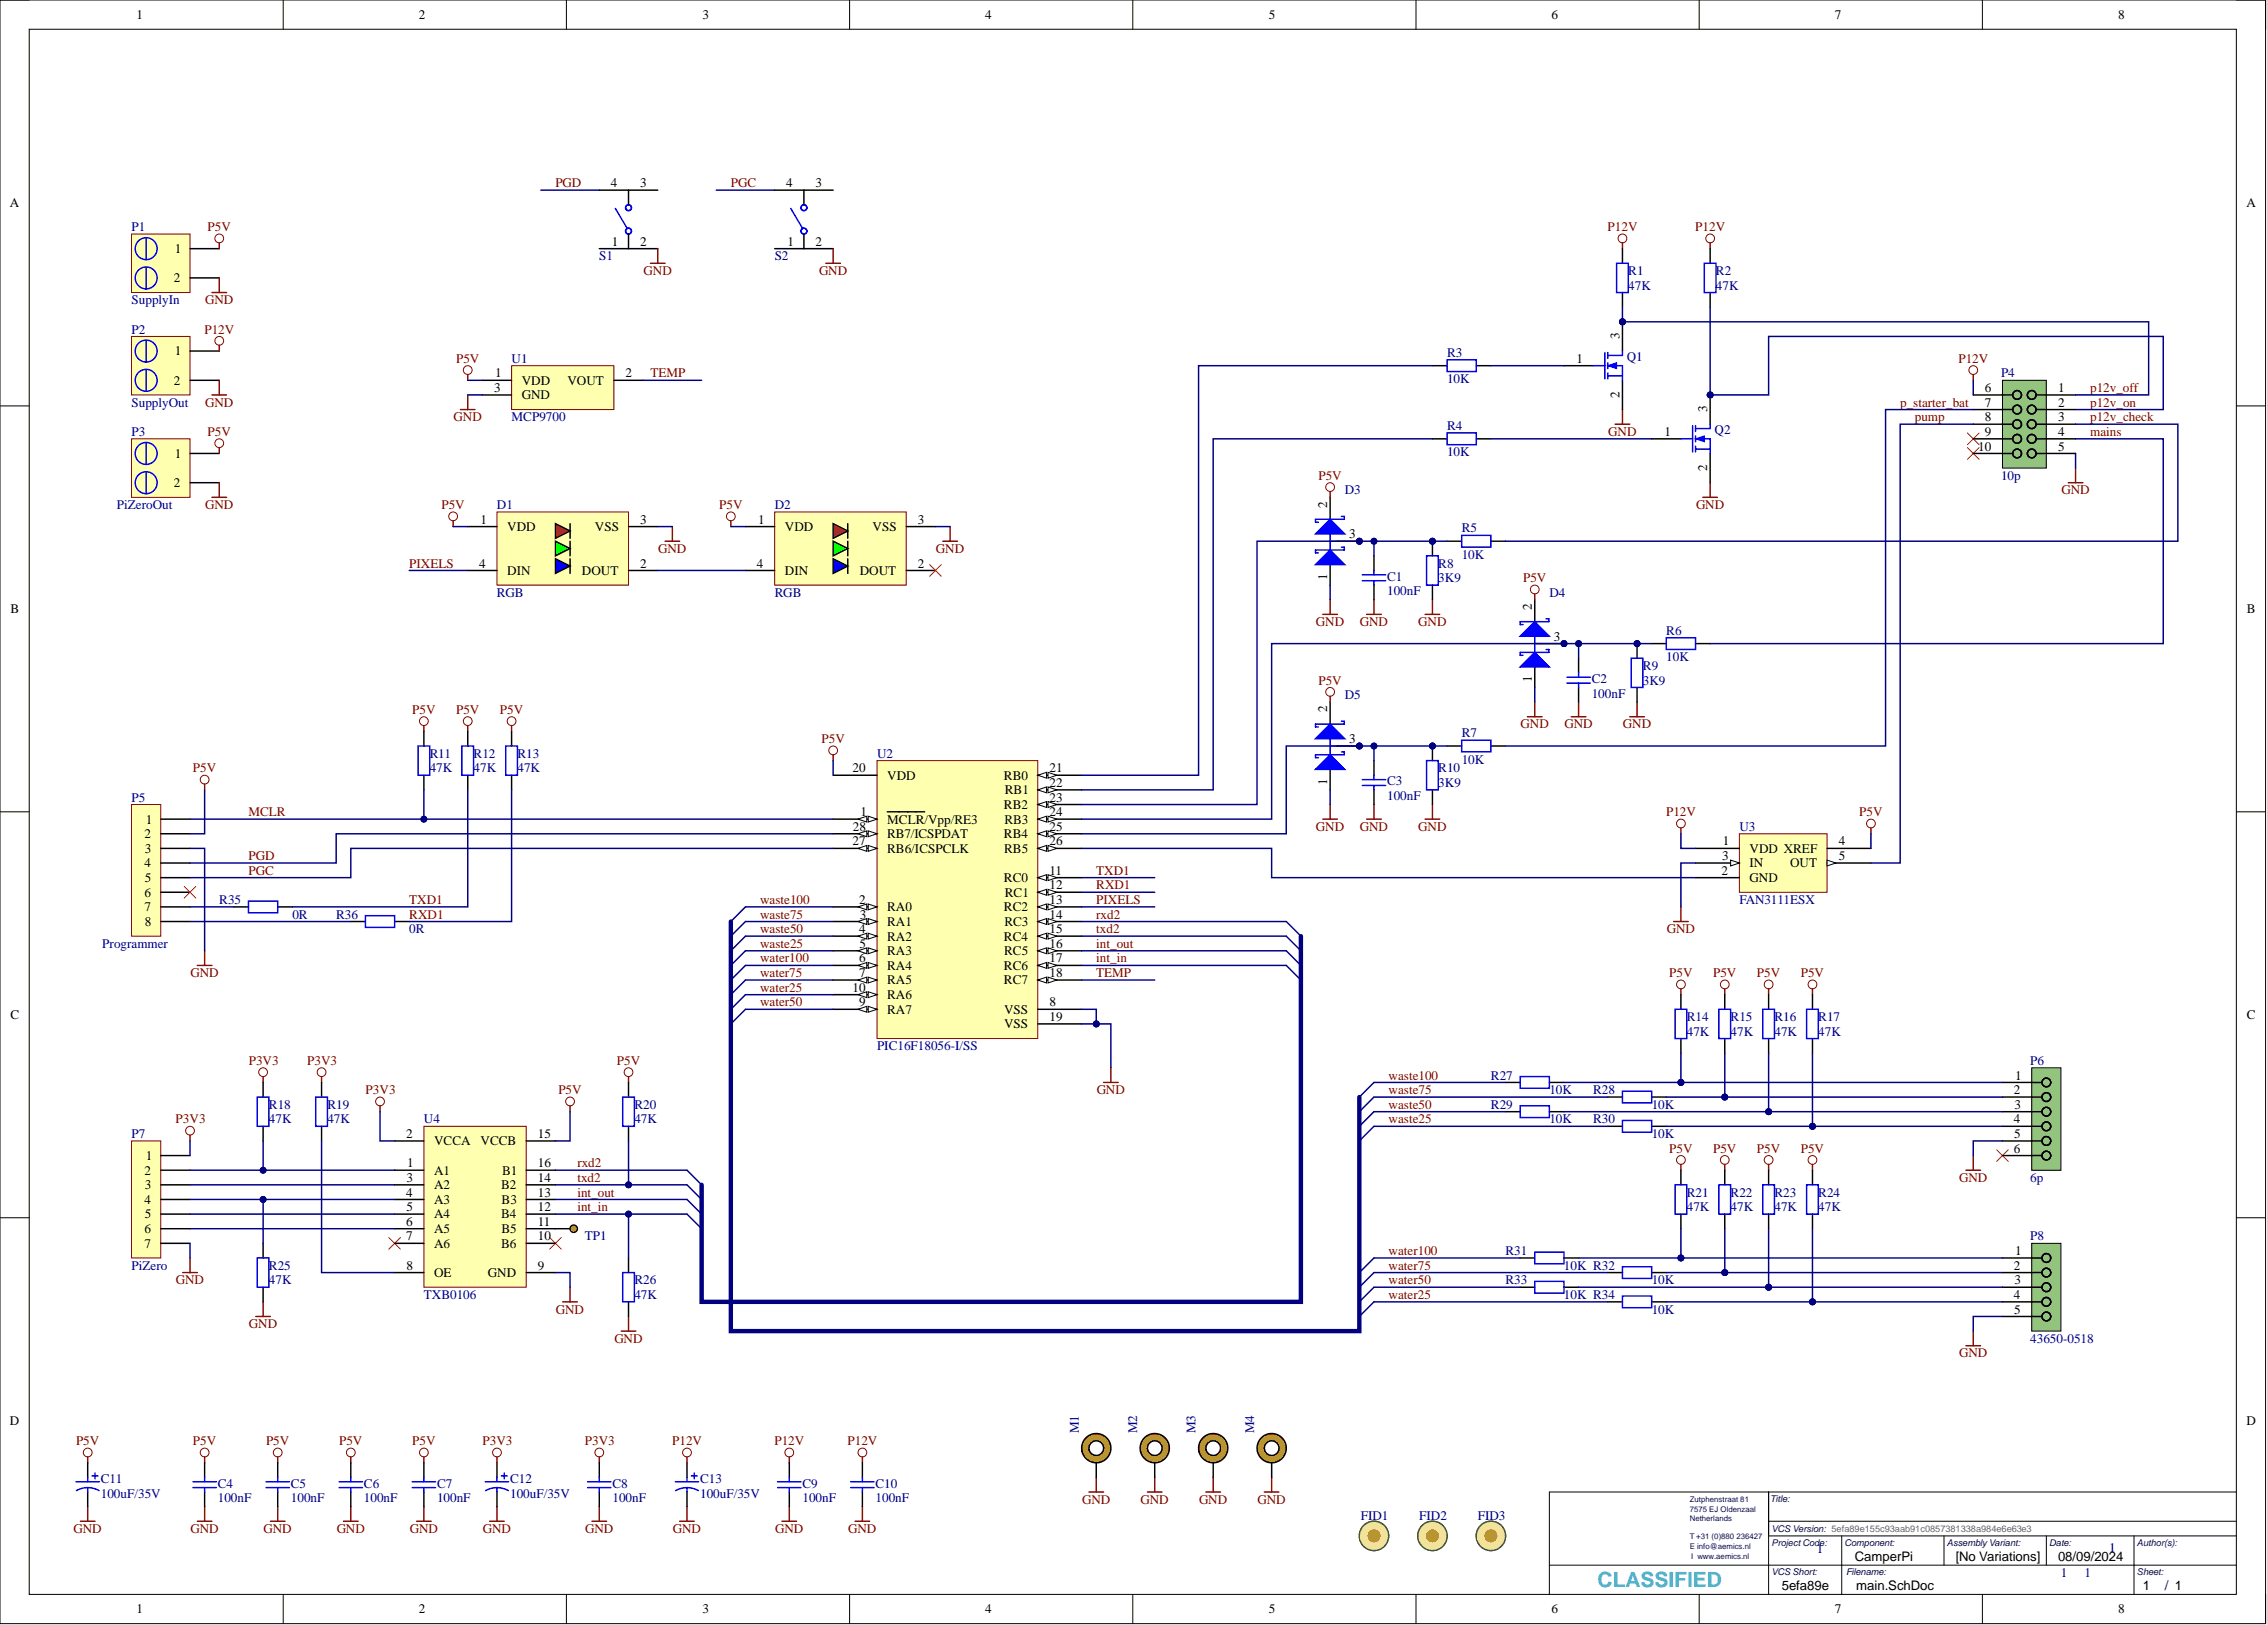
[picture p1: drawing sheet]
<svg xmlns="http://www.w3.org/2000/svg" width="393mm" height="282mm" viewBox="0 0 393 282" stroke-linecap="round" stroke-linejoin="round" font-family="sans-serif">
<defs><g id="words">
<text font-size="3.6" fill="#34aae6" x="277.2" y="275.3">CLASSIFIED</text>
<g font-size="2.3">
<text x="23.7" y="3.3">1</text>
<text x="72.7" y="3.3">2</text>
<text x="121.9" y="3.3">3</text>
<text x="170.9" y="3.3">4</text>
<text x="220.1" y="3.3">5</text>
<text x="269.2" y="3.3">6</text>
<text x="318.4" y="3.3">7</text>
<text x="367.5" y="3.3">8</text>
<text x="1.7" y="36">A</text>
<text x="106" y="32.5">4</text>
<text x="111.1" y="32.5">3</text>
<text x="136.4" y="32.5">4</text>
<text x="141.5" y="32.5">3</text>
<text x="389.8" y="36">A</text>
<text x="30.3" y="43.9">1</text>
<text x="106.2" y="42.6">1</text>
<text x="111.1" y="42.6">2</text>
<text x="136.6" y="42.6">1</text>
<text x="141.5" y="42.6">2</text>
<text x="30.1" y="49">2</text>
<text x="281" y="58.9" transform="rotate(-90 281 58.9)">3</text>
<text x="30.3" y="61.7">1</text>
<text x="85.9" y="65.5">1</text>
<text x="108.5" y="65.5">2</text>
<text x="273.6" y="62.9">1</text>
<text x="30.1" y="66.7">2</text>
<text x="85.8" y="68">3</text>
<text x="90.5" y="66.7">VDD</text>
<text x="90.5" y="69.3">GND</text>
<text x="98.4" y="66.7">VOUT</text>
<text x="281" y="69.1" transform="rotate(-90 281 69.1)">2</text>
<text x="296.2" y="71.6" transform="rotate(-90 296.2 71.6)">3</text>
<text x="344.4" y="68">6</text>
<text x="344.4" y="70.5">7</text>
<text x="357.1" y="68">1</text>
<text x="357.1" y="70.5">2</text>
<text x="288.8" y="75.6">1</text>
<text x="344.4" y="75.6">9</text>
<text x="344.4" y="73.1">8</text>
<text x="357.1" y="73.1">3</text>
<text x="357.1" y="75.6">4</text>
<text x="30.3" y="79.4">1</text>
<text x="296.2" y="81.7" transform="rotate(-90 296.2 81.7)">2</text>
<text x="343.2" y="78.1">10</text>
<text x="357.1" y="78.1">5</text>
<text x="30.1" y="84.5">2</text>
<text x="230.3" y="88" transform="rotate(-90 230.3 88)">2</text>
<text x="83.4" y="90.8">1</text>
<text x="88" y="92.1">VDD</text>
<text x="103.2" y="92.1">VSS</text>
<text x="111.1" y="90.8">3</text>
<text x="131.5" y="90.8">1</text>
<text x="136.2" y="92.1">VDD</text>
<text x="151.4" y="92.1">VSS</text>
<text x="159.3" y="90.8">3</text>
<text x="234.1" y="93.4">3</text>
<text x="83.1" y="98.4">4</text>
<text x="88" y="99.7">DIN</text>
<text x="101" y="99.7">DOUT</text>
<text x="111.1" y="98.4">2</text>
<text x="131.3" y="98.4">4</text>
<text x="136.2" y="99.7">DIN</text>
<text x="149.2" y="99.7">DOUT</text>
<text x="159.3" y="98.4">2</text>
<text x="230.3" y="100.6" transform="rotate(-90 230.3 100.6)">1</text>
<text x="1.8" y="106.4">B</text>
<text x="265.8" y="105.8" transform="rotate(-90 265.8 105.8)">2</text>
<text x="389.8" y="106.4">B</text>
<text x="269.6" y="111.1">3</text>
<text x="265.8" y="118.3" transform="rotate(-90 265.8 118.3)">1</text>
<text x="230.3" y="123.6" transform="rotate(-90 230.3 123.6)">2</text>
<text x="234.1" y="128.9">3</text>
<text x="147.9" y="134">20</text>
<text x="153.9" y="135.2">VDD</text>
<text x="174.2" y="135.2">RB0</text>
<text x="174.4" y="137.8">RB1</text>
<text x="182.1" y="134">21</text>
<text x="182.1" y="136.5">22</text>
<text x="230.3" y="136.1" transform="rotate(-90 230.3 136.1)">1</text>
<text x="25.3" y="142.8">1</text>
<text x="149.3" y="141.6">1</text>
<text x="153.9" y="142.8">MCLR/Vpp/RE3</text>
<text x="174.2" y="140.3">RB2</text>
<text x="174.3" y="142.8">RB3</text>
<text x="182.1" y="139">23</text>
<text x="182.1" y="141.6">24</text>
<text x="25.1" y="145.4">2</text>
<text x="25.2" y="147.9">3</text>
<text x="147.9" y="146.7">27</text>
<text x="148" y="144.1">28</text>
<text x="153.9" y="147.9">RB6/ICSPCLK</text>
<text x="153.9" y="145.4">RB7/ICSPDAT</text>
<text x="174.2" y="145.4">RB4</text>
<text x="174.2" y="147.9">RB5</text>
<text x="182.1" y="144.1">25</text>
<text x="182.1" y="146.7">26</text>
<text x="298.8" y="149.2">3</text>
<text x="298.9" y="146.7">1</text>
<text x="303.6" y="147.9">VDD XREF</text>
<text x="319" y="146.7">4</text>
<text x="319" y="149.2">5</text>
<text x="25.1" y="150.5">4</text>
<text x="25.1" y="155.5">6</text>
<text x="25.1" y="153">5</text>
<text x="174.2" y="153">RC0</text>
<text x="174.4" y="155.5">RC1</text>
<text x="182.1" y="151.7">11</text>
<text x="182.1" y="154.3">12</text>
<text x="298.7" y="151.7">2</text>
<text x="303.6" y="153">GND</text>
<text x="303.6" y="150.5">IN</text>
<text x="310.6" y="150.5">OUT</text>
<text x="25.1" y="158.1">7</text>
<text x="25.1" y="160.6">8</text>
<text x="149.1" y="156.8">2</text>
<text x="149.1" y="161.9">4</text>
<text x="149.2" y="159.3">3</text>
<text x="153.9" y="158.1">RA0</text>
<text x="153.9" y="160.6">RA1</text>
<text x="174.2" y="158.1">RC2</text>
<text x="174.3" y="160.6">RC3</text>
<text x="182.1" y="156.8">13</text>
<text x="182.1" y="159.3">14</text>
<text x="182.1" y="161.9">15</text>
<text x="149.1" y="167">6</text>
<text x="149.1" y="164.4">5</text>
<text x="153.9" y="163.1">RA2</text>
<text x="153.9" y="165.7">RA3</text>
<text x="174.2" y="163.1">RC4</text>
<text x="174.2" y="165.7">RC5</text>
<text x="182.1" y="164.4">16</text>
<text x="182.1" y="167">17</text>
<text x="147.9" y="172">10</text>
<text x="149.1" y="169.5">7</text>
<text x="153.9" y="168.2">RA4</text>
<text x="153.9" y="170.8">RA5</text>
<text x="153.9" y="173.3">RA6</text>
<text x="174.2" y="168.2">RC6</text>
<text x="174.2" y="170.8">RC7</text>
<text x="182.1" y="169.5">18</text>
<text x="1.8" y="176.8">C</text>
<text x="149.1" y="174.6">9</text>
<text x="153.9" y="175.8">RA7</text>
<text x="174.2" y="175.8">VSS</text>
<text x="174.2" y="178.4">VSS</text>
<text x="182.1" y="174.6">8</text>
<text x="182.1" y="177.1">19</text>
<text x="389.8" y="176.8">C</text>
<text x="349.4" y="189.8">2</text>
<text x="349.6" y="187.2">1</text>
<text x="70.5" y="197.4">2</text>
<text x="93.3" y="197.4">15</text>
<text x="349.4" y="194.9">4</text>
<text x="349.5" y="197.4">5</text>
<text x="349.5" y="192.3">3</text>
<text x="25.1" y="203.7">2</text>
<text x="25.3" y="201.2">1</text>
<text x="70.7" y="202.5">1</text>
<text x="75.3" y="203.7">A1</text>
<text x="75.3" y="198.7">VCCA</text>
<text x="83.4" y="198.7">VCCB</text>
<text x="87.1" y="203.7">B1</text>
<text x="93.3" y="202.5">16</text>
<text x="349.4" y="199.9">6</text>
<text x="25.1" y="208.8">4</text>
<text x="25.2" y="206.3">3</text>
<text x="70.5" y="207.5">4</text>
<text x="70.5" y="205">3</text>
<text x="75.3" y="206.3">A2</text>
<text x="75.3" y="208.8">A3</text>
<text x="86.9" y="206.3">B2</text>
<text x="87" y="208.8">B3</text>
<text x="93.3" y="205">14</text>
<text x="93.3" y="207.5">13</text>
<text x="25.1" y="213.9">6</text>
<text x="25.1" y="211.4">5</text>
<text x="70.5" y="212.6">6</text>
<text x="70.5" y="215.2">7</text>
<text x="70.5" y="210.1">5</text>
<text x="75.3" y="211.4">A4</text>
<text x="75.3" y="213.9">A5</text>
<text x="86.9" y="211.4">B4</text>
<text x="87" y="213.9">B5</text>
<text x="93.3" y="210.1">12</text>
<text x="93.3" y="212.6">11</text>
<text x="93.3" y="215.2">10</text>
<text x="25.1" y="216.4">7</text>
<text x="70.5" y="220.2">8</text>
<text x="75.3" y="216.4">A6</text>
<text x="75.3" y="221.5">OE</text>
<text x="84.7" y="221.5">GND</text>
<text x="86.9" y="216.4">B6</text>
<text x="93.3" y="220.2">9</text>
<text x="349.4" y="220.2">2</text>
<text x="349.6" y="217.7">1</text>
<text x="349.4" y="225.3">4</text>
<text x="349.5" y="227.8">5</text>
<text x="349.5" y="222.8">3</text>
<text x="1.7" y="247.2">D</text>
<text x="389.8" y="247.2">D</text>
<text x="309.2" y="275.8">5efa89e</text>
<text x="321.8" y="270.8">CamperPi</text>
<text x="322.1" y="275.8">main.SchDoc</text>
<text x="339.3" y="270.8">[No Variations]</text>
<text x="357.1" y="270.8">08/09/2024</text>
<text x="371.8" y="275.8">1</text>
<text x="23.7" y="279.9">1</text>
<text x="72.7" y="279.9">2</text>
<text x="121.9" y="279.9">3</text>
<text x="170.9" y="279.9">4</text>
<text x="220.1" y="279.9">5</text>
<text x="269.2" y="279.9">6</text>
<text x="318.4" y="279.9">7</text>
<text x="367.5" y="279.9">8</text>
</g>
<g font-size="2.3" fill="#800000">
<text x="96.4" y="32.5">PGD</text>
<text x="126.8" y="32.5">PGC</text>
<text x="36" y="40.1">P5V</text>
<text x="278.9" y="40.1">P12V</text>
<text x="294.2" y="40.1">P12V</text>
<text x="111.7" y="47.7">GND</text>
<text x="142.1" y="47.7">GND</text>
<text x="35.6" y="52.8">GND</text>
<text x="35.5" y="57.8">P12V</text>
<text x="79.1" y="62.9">P5V</text>
<text x="112.9" y="65.5">TEMP</text>
<text x="339.8" y="62.9">P12V</text>
<text x="35.6" y="70.5">GND</text>
<text x="329.7" y="70.5">p_starter_bat</text>
<text x="362.7" y="70.5">p12v_on</text>
<text x="362.7" y="68">p12v_off</text>
<text x="36" y="75.6">P5V</text>
<text x="78.7" y="73.1">GND</text>
<text x="279.1" y="75.6">GND</text>
<text x="332.2" y="73.1">pump</text>
<text x="362.7" y="73.1">p12v_check</text>
<text x="362.7" y="75.6">mains</text>
<text x="228.8" y="83.2">P5V</text>
<text x="35.6" y="88.3">GND</text>
<text x="76.6" y="88.3">P5V</text>
<text x="124.8" y="88.3">P5V</text>
<text x="294.3" y="88.3">GND</text>
<text x="357.7" y="85.8">GND</text>
<text x="114.2" y="95.9">GND</text>
<text x="162.4" y="95.9">GND</text>
<text x="71" y="98.4">PIXELS</text>
<text x="264.3" y="101">P5V</text>
<text x="228.3" y="108.6">GND</text>
<text x="235.9" y="108.6">GND</text>
<text x="246.1" y="108.6">GND</text>
<text x="228.8" y="118.7">P5V</text>
<text x="71.5" y="123.8">P5V</text>
<text x="79.1" y="123.8">P5V</text>
<text x="86.7" y="123.8">P5V</text>
<text x="142.5" y="128.9">P5V</text>
<text x="263.8" y="126.4">GND</text>
<text x="271.5" y="126.4">GND</text>
<text x="281.6" y="126.4">GND</text>
<text x="33.5" y="134">P5V</text>
<text x="43.1" y="141.6">MCLR</text>
<text x="289.1" y="141.6">P12V</text>
<text x="322.6" y="141.6">P5V</text>
<text x="43.1" y="149.2">PGD</text>
<text x="228.3" y="144.1">GND</text>
<text x="235.9" y="144.1">GND</text>
<text x="246.1" y="144.1">GND</text>
<text x="43.1" y="151.7">PGC</text>
<text x="190.2" y="151.7">TXD1</text>
<text x="190.2" y="154.3">RXD1</text>
<text x="71" y="156.8">TXD1</text>
<text x="71" y="159.3">RXD1</text>
<text x="131.9" y="156.8">waste100</text>
<text x="131.9" y="159.3">waste75</text>
<text x="131.9" y="161.9">waste50</text>
<text x="190.2" y="156.8">PIXELS</text>
<text x="190.2" y="159.3">rxd2</text>
<text x="190.2" y="161.9">txd2</text>
<text x="289.2" y="161.9">GND</text>
<text x="131.9" y="164.4">waste25</text>
<text x="131.9" y="167">water100</text>
<text x="190.2" y="164.4">int_out</text>
<text x="190.2" y="167">int_in</text>
<text x="33.1" y="169.5">GND</text>
<text x="131.9" y="169.5">water75</text>
<text x="131.9" y="172">water25</text>
<text x="190.2" y="169.5">TEMP</text>
<text x="289.6" y="169.5">P5V</text>
<text x="297.2" y="169.5">P5V</text>
<text x="304.8" y="169.5">P5V</text>
<text x="312.5" y="169.5">P5V</text>
<text x="131.9" y="174.6">water50</text>
<text x="43.2" y="184.7">P3V3</text>
<text x="53.3" y="184.7">P3V3</text>
<text x="107" y="184.7">P5V</text>
<text x="63.4" y="189.8">P3V3</text>
<text x="96.9" y="189.8">P5V</text>
<text x="190.3" y="189.8">GND</text>
<text x="240.9" y="187.2">waste100</text>
<text x="240.9" y="189.8">waste75</text>
<text x="30.5" y="194.9">P3V3</text>
<text x="240.9" y="192.3">waste50</text>
<text x="240.9" y="194.9">waste25</text>
<text x="100.2" y="202.5">rxd2</text>
<text x="289.6" y="199.9">P5V</text>
<text x="297.2" y="199.9">P5V</text>
<text x="304.8" y="199.9">P5V</text>
<text x="312.5" y="199.9">P5V</text>
<text x="100.2" y="205">txd2</text>
<text x="100.2" y="207.5">int_out</text>
<text x="339.9" y="205">GND</text>
<text x="100.2" y="210.1">int_in</text>
<text x="240.9" y="217.7">water100</text>
<text x="240.9" y="220.2">water75</text>
<text x="30.5" y="222.8">GND</text>
<text x="96.5" y="227.8">GND</text>
<text x="240.9" y="222.8">water50</text>
<text x="240.9" y="225.3">water25</text>
<text x="43.2" y="230.4">GND</text>
<text x="106.6" y="232.9">GND</text>
<text x="339.9" y="235.5">GND</text>
<text x="13.2" y="250.7">P5V</text>
<text x="33.5" y="250.7">P5V</text>
<text x="46.2" y="250.7">P5V</text>
<text x="58.8" y="250.7">P5V</text>
<text x="71.5" y="250.7">P5V</text>
<text x="83.7" y="250.7">P3V3</text>
<text x="101.5" y="250.7">P3V3</text>
<text x="116.6" y="250.7">P12V</text>
<text x="134.4" y="250.7">P12V</text>
<text x="147.1" y="250.7">P12V</text>
<text x="187.8" y="260.8">GND</text>
<text x="197.9" y="260.8">GND</text>
<text x="208" y="260.8">GND</text>
<text x="218.2" y="260.8">GND</text>
<text x="12.8" y="265.9">GND</text>
<text x="33.1" y="265.9">GND</text>
<text x="45.7" y="265.9">GND</text>
<text x="58.4" y="265.9">GND</text>
<text x="71.1" y="265.9">GND</text>
<text x="83.8" y="265.9">GND</text>
<text x="101.5" y="265.9">GND</text>
<text x="116.7" y="265.9">GND</text>
<text x="134.5" y="265.9">GND</text>
<text x="147.2" y="265.9">GND</text>
</g>
<g font-size="2.3" fill="#000080">
<text x="22.8" y="40.1">P1</text>
<text x="104" y="45.2">S1</text>
<text x="134.4" y="45.2">S2</text>
<text x="282.5" y="47.7">R1</text>
<text x="297.7" y="47.7">R2</text>
<text x="22.8" y="52.8">SupplyIn</text>
<text x="282.5" y="50.2">47K</text>
<text x="297.7" y="50.2">47K</text>
<text x="22.8" y="57.8">P2</text>
<text x="88.8" y="62.9">U1</text>
<text x="251.1" y="61.9">R3</text>
<text x="282.3" y="62.7">Q1</text>
<text x="347.2" y="65.5">P4</text>
<text x="22.8" y="70.5">SupplyOut</text>
<text x="251.1" y="66.5">10K</text>
<text x="22.8" y="75.6">P3</text>
<text x="88.8" y="73.1">MCP9700</text>
<text x="251.1" y="74.6">R4</text>
<text x="297.5" y="75.4">Q2</text>
<text x="251.1" y="79.2">10K</text>
<text x="347.2" y="83.2">10p</text>
<text x="20.3" y="88.3">PiZeroOut</text>
<text x="86.2" y="88.3">D1</text>
<text x="134.4" y="88.3">D2</text>
<text x="233.3" y="85.8">D3</text>
<text x="253.6" y="92.4">R5</text>
<text x="240.7" y="100.7">C1</text>
<text x="249.6" y="101">3K9</text>
<text x="249.6" y="98.4">R8</text>
<text x="253.6" y="96.9">10K</text>
<text x="86.2" y="103.5">RGB</text>
<text x="134.4" y="103.5">RGB</text>
<text x="240.7" y="103.3">100nF</text>
<text x="268.8" y="103.5">D4</text>
<text x="289.1" y="110.1">R6</text>
<text x="276.2" y="118.5">C2</text>
<text x="285.1" y="118.7">3K9</text>
<text x="285.1" y="116.2">R9</text>
<text x="289.1" y="114.7">10K</text>
<text x="233.3" y="121.3">D5</text>
<text x="276.2" y="121">100nF</text>
<text x="74.6" y="131.4">R11</text>
<text x="82.2" y="131.4">R12</text>
<text x="89.8" y="131.4">R13</text>
<text x="152.2" y="131.4">U2</text>
<text x="253.6" y="127.9">R7</text>
<text x="74.6" y="134">47K</text>
<text x="82.2" y="134">47K</text>
<text x="89.8" y="134">47K</text>
<text x="240.7" y="136.3">C3</text>
<text x="249.6" y="136.5">3K9</text>
<text x="249.6" y="134">R10</text>
<text x="253.6" y="132.4">10K</text>
<text x="22.8" y="139">P5</text>
<text x="240.7" y="138.8">100nF</text>
<text x="301.8" y="144.1">U3</text>
<text x="38" y="156.8">R35</text>
<text x="50.7" y="159.3">0R</text>
<text x="58.3" y="159.3">R36</text>
<text x="71" y="161.9">0R</text>
<text x="301.8" y="156.8">FAN3111ESX</text>
<text x="17.8" y="164.4">Programmer</text>
<text x="292.7" y="179.6">47K</text>
<text x="292.7" y="177.1">R14</text>
<text x="300.3" y="179.6">47K</text>
<text x="300.3" y="177.1">R15</text>
<text x="307.9" y="179.6">47K</text>
<text x="307.9" y="177.1">R16</text>
<text x="315.5" y="179.6">47K</text>
<text x="315.5" y="177.1">R17</text>
<text x="152.2" y="182.2">PIC16F18056-I/SS</text>
<text x="352.3" y="184.7">P6</text>
<text x="258.7" y="187.2">R27</text>
<text x="268.8" y="189.8">10K</text>
<text x="276.4" y="189.8">R28</text>
<text x="22.8" y="197.4">P7</text>
<text x="46.7" y="194.9">47K</text>
<text x="46.7" y="192.3">R18</text>
<text x="56.8" y="194.9">47K</text>
<text x="56.8" y="192.3">R19</text>
<text x="73.5" y="194.9">U4</text>
<text x="110.1" y="194.9">47K</text>
<text x="110.1" y="192.3">R20</text>
<text x="258.7" y="192.3">R29</text>
<text x="268.8" y="194.9">10K</text>
<text x="276.4" y="194.9">R30</text>
<text x="286.6" y="192.3">10K</text>
<text x="286.6" y="197.4">10K</text>
<text x="292.7" y="207.5">R21</text>
<text x="300.3" y="207.5">R22</text>
<text x="307.9" y="207.5">R23</text>
<text x="315.5" y="207.5">R24</text>
<text x="352.3" y="205">6p</text>
<text x="101.4" y="215.2">TP1</text>
<text x="292.7" y="210.1">47K</text>
<text x="300.3" y="210.1">47K</text>
<text x="307.9" y="210.1">47K</text>
<text x="315.5" y="210.1">47K</text>
<text x="352.3" y="215.2">P8</text>
<text x="22.8" y="220.2">PiZero</text>
<text x="46.7" y="220.2">R25</text>
<text x="261.2" y="217.7">R31</text>
<text x="271.4" y="220.2">10K R32</text>
<text x="46.7" y="222.8">47K</text>
<text x="73.5" y="225.3">TXB0106</text>
<text x="110.1" y="225.3">47K</text>
<text x="110.1" y="222.8">R26</text>
<text x="261.2" y="222.8">R33</text>
<text x="271.4" y="225.3">10K R34</text>
<text x="286.6" y="222.8">10K</text>
<text x="286.6" y="227.8">10K</text>
<text x="352.3" y="232.9">43650-0518</text>
<text x="187.2" y="248.7" transform="rotate(-90 187.2 248.7)">M1</text>
<text x="197.3" y="248.7" transform="rotate(-90 197.3 248.7)">M2</text>
<text x="207.5" y="248.7" transform="rotate(-90 207.5 248.7)">M3</text>
<text x="217.6" y="248.7" transform="rotate(-90 217.6 248.7)">M4</text>
<text x="17.5" y="257.3">C11</text>
<text x="88.5" y="257.3">C12</text>
<text x="121.5" y="257.3">C13</text>
<text x="17.5" y="259.8">100uF/35V</text>
<text x="37.8" y="260.6">100nF</text>
<text x="37.8" y="258">C4</text>
<text x="50.5" y="260.6">100nF</text>
<text x="50.5" y="258">C5</text>
<text x="63.1" y="260.6">100nF</text>
<text x="63.1" y="258">C6</text>
<text x="75.8" y="260.6">100nF</text>
<text x="75.8" y="258">C7</text>
<text x="88.5" y="259.8">100uF/35V</text>
<text x="106.3" y="260.6">100nF</text>
<text x="106.3" y="258">C8</text>
<text x="121.5" y="259.8">100uF/35V</text>
<text x="139.2" y="260.6">100nF</text>
<text x="139.2" y="258">C9</text>
<text x="151.9" y="260.6">100nF</text>
<text x="151.9" y="258">C10</text>
<text x="236.1" y="263.6">FID1</text>
<text x="246.3" y="263.6">FID2</text>
<text x="256.4" y="263.6">FID3</text>
<text x="315.2" y="269.5">1</text>
<text x="366" y="269.2">1</text>
<text x="357.6" y="273.5">1</text>
<text x="361.7" y="273.5">1</text>
</g>
<text font-size="2.3" fill="#000e4f" x="375.6" y="275.8">/ 1</text>
<g font-size="1.6" fill="#000e4f">
<text x="307.1" y="260.5">Title:</text>
<text x="307.4" y="268.1">ProjectCode:</text>
<text x="307.4" y="265.8">VCS Version: 5efa89e155c93aab91c0857381338a984e6e63e3</text>
<text x="320.1" y="268.1">Component:</text>
<text x="337.8" y="268.1">AssemblyVariant:</text>
<text x="355.6" y="268.1">Date:</text>
<text x="370.8" y="268.1">Author(s):</text>
<text x="307.4" y="273.2">VCS Short:</text>
<text x="320.3" y="273.2">Filename:</text>
<text x="370.8" y="273.2">Sheet:</text>
</g>
<g font-size="1.4" fill="#000e4f">
<text x="293.2" y="260.5">Zutphenstraat 81</text>
<text x="293.2" y="262.3">7575 EJ Oldenzaal</text>
<text x="293.2" y="263.8">Netherlands</text>
<text x="293.2" y="266.9">T +31 (0)880 236427</text>
<text x="293.2" y="268.7">E info@aemics.nl</text>
<text x="293.4" y="270.4">I www.aemics.nl</text>
</g>
</g></defs>
<g fill="none" stroke="#000" stroke-width=".17">
<path d="M0 0h393.1v281.6h-393.1zM0 0h5.1M49.1 0v5.1M98.3 0v5.1M147.4 0v5.1M196.6 0v5.1M245.7 0v5.1M294.8 0v5.1M344 0v5.1M388 0h5.1v5.1M5.1 5.1h382.9v271.5h-382.9zM0 70.4h5.1"/>
<path d="M388 70.4h5.1M0 140.8h5.1M388 140.8h5.1M0 211.2h5.1M388 211.2h5.1M306.9 258.8v17.8M388 258.8h-119.2v17.8M49.1 276.6v5M98.3 276.6v5M147.4 276.6v5M196.6 276.6v5M245.7 276.6v5"/>
<path d="M268.8 271.5h119.2M294.8 276.6v5M306.9 266.4h81.1M306.9 263.9h81.1M319.6 266.4v10.2M337.3 266.4v5.1M344 276.6v5M355.1 266.4v5.1M370.3 266.4v10.2M393.1 276.6v5"/>
</g>
<g fill="none" stroke="#800000" stroke-width=".25">
<path d="M281.5 42.1v1M296.7 42.1v1M280.2 73.6h2.6M281.5 71v2.6M295.5 86.3h2.5M296.7 83.7v2.6M358.9 83.7h2.5M360.1 81.2v2.5M237.1 106.6h2.6M238.4 104v2.6M247.3 106.6h2.5M248.5 104v2.6"/>
<path d="M35.5 136v1M73.5 125.8v1.1M81.2 125.8v1.1M88.8 125.8v1.1M144.6 130.9v1M238.4 139.5v2.6M248.5 139.5v2.6M272.6 124.3h2.6M273.9 121.8v2.5M282.8 124.3h2.5M284 121.8v2.5M237.1 142.1h2.6"/>
<path d="M247.3 142.1h2.5M290.4 159.8h2.5M291.7 143.6v1M291.7 157.3v2.5M324.6 143.6v1M34.2 167.5h2.6M35.5 164.9v2.6M291.7 171.5v1M299.3 171.5v1M306.9 171.5v1M314.5 171.5v1M33 196.9v1"/>
<path d="M45.7 186.7v1.1M55.8 186.7v1.1M65.9 191.8v1M98.9 191.8v1M109.1 186.7v1.1M191.5 187.8h2.5M192.7 185.2v2.6M33 218.2v2.5M291.7 202v1M299.3 202v1M306.9 202v1M314.5 202v1"/>
<path d="M341.1 203h2.5M342.4 200.4v2.6M31.7 220.7h2.5M44.4 228.4h2.5M45.7 225.8v2.6M97.6 225.8h2.6M98.9 223.3v2.5M107.8 230.9h2.5M109.1 228.4v2.5M341.1 233.4h2.5M342.4 230.9v2.5M35.5 252.7v1"/>
<path d="M48.2 252.7v1M60.9 252.7v1M73.5 252.7v1M104 252.7v1M137 252.7v1M149.6 252.7v1M34.2 263.9h2.6M35.5 261.3v2.6M46.9 263.9h2.6M48.2 261.3v2.6M59.6 263.9h2.5M60.9 261.3v2.6"/>
<path d="M72.3 263.9h2.5M73.5 261.3v2.6M102.7 263.9h2.5M104 261.3v2.6M135.7 263.9h2.5M137 261.3v2.6M148.4 263.9h2.5M149.6 261.3v2.6"/>
</g>
<g fill="none" stroke="#800000" stroke-width=".17">
<circle cx="281.5" cy="41.4" r=".76"/>
<circle cx="296.7" cy="41.4" r=".76"/>
<circle cx="35.5" cy="135.2" r=".76"/>
<circle cx="73.5" cy="125.1" r=".76"/>
<circle cx="81.2" cy="125.1" r=".76"/>
<circle cx="88.8" cy="125.1" r=".76"/>
<circle cx="144.6" cy="130.2" r=".76"/>
<circle cx="291.7" cy="142.8" r=".76"/>
<circle cx="324.6" cy="142.8" r=".76"/>
<circle cx="291.7" cy="170.8" r=".76"/>
<circle cx="299.3" cy="170.8" r=".76"/>
<circle cx="306.9" cy="170.8" r=".76"/>
<circle cx="314.5" cy="170.8" r=".76"/>
<circle cx="33" cy="196.1" r=".76"/>
<circle cx="45.7" cy="186" r=".76"/>
<circle cx="55.8" cy="186" r=".76"/>
<circle cx="65.9" cy="191.1" r=".76"/>
<circle cx="98.9" cy="191.1" r=".76"/>
<circle cx="109.1" cy="186" r=".76"/>
<circle cx="291.7" cy="201.2" r=".76"/>
<circle cx="299.3" cy="201.2" r=".76"/>
<circle cx="306.9" cy="201.2" r=".76"/>
<circle cx="314.5" cy="201.2" r=".76"/>
<circle cx="35.5" cy="252" r=".76"/>
<circle cx="48.2" cy="252" r=".76"/>
<circle cx="60.9" cy="252" r=".76"/>
<circle cx="73.5" cy="252" r=".76"/>
<circle cx="104" cy="252" r=".76"/>
<circle cx="137" cy="252" r=".76"/>
<circle cx="149.6" cy="252" r=".76"/>
</g>
<path d="M341.4 75.1l2 2M341.4 77.6l2 2.1M343.4 75.1l-2 2M343.4 77.6l-2 2.1M346.4 199.4l2.1 2.1M348.5 199.4l-2.1 2.1M67.5 214.7l2 2M69.5 214.7l-2 2M95.4 214.7l2 2M97.4 214.7l-2 2" fill="none" stroke="#f00" stroke-width=".17"/>
<g fill="none" stroke="#000080" stroke-width=".25">
<path d="M129.3 157.3l-2.5 2.5M129.3 159.8l-2.5 2.6M223.2 159.8l2.5 2.6M129.3 162.4l-2.5 2.5M129.3 164.9l-2.5 2.6M129.3 167.5l-2.5 2.5M129.3 170l-2.5 2.5M129.3 172.5l-2.5 2.6M129.3 175.1l-2.5 2.5M223.2 162.4l2.5 2.5M223.2 164.9l2.5 2.6M223.2 167.5l2.5 2.5"/>
<path d="M238.4 187.8l-2.5 2.5M238.4 190.3l-2.5 2.5M238.4 192.8l-2.5 2.6M238.4 195.4l-2.5 2.5M119.2 203l2.5 2.5M119.2 205.5l2.5 2.6M119.2 208.1l2.5 2.5M119.2 210.6l2.5 2.5M238.4 218.2l-2.5 2.5M238.4 220.7l-2.5 2.6M238.4 223.3l-2.5 2.5M238.4 225.8l-2.5 2.6"/>
</g>
<path d="M86.2 88.8h22.9v12.7h-22.9z" fill-rule="evenodd" fill="#ffffb0"/>
<path d="M86.2 88.8h22.9v12.7h-22.9z" fill="none" stroke="#800000" stroke-width=".17"/>
<path d="M81.2 99h5M81.2 91.3h5M109.1 99h5M109.1 91.3h5" fill="none" stroke="#000" stroke-width=".25"/>
<path d="M96.4 96.9l2.5 1.3-2.5 1.3z" fill="#00f"/>
<path d="M96.4 96.9l2.5 1.3-2.5 1.3zM98.9 96.9v2.6" fill="none" stroke="#000" stroke-width=".25"/>
<path d="M96.4 93.9l2.5 1.2-2.5 1.3z" fill="#0f0"/>
<path d="M96.4 93.9l2.5 1.2-2.5 1.3zM98.9 93.9v2.5" fill="none" stroke="#000" stroke-width=".25"/>
<path d="M96.4 90.8l2.5 1.3-2.5 1.3z" fill="#f00"/>
<path d="M96.4 90.8l2.5 1.3-2.5 1.3zM98.9 90.8v2.6" fill="none" stroke="#000" stroke-width=".25"/>
<path d="M134.4 88.8h22.8v12.7h-22.8z" fill-rule="evenodd" fill="#ffffb0"/>
<path d="M134.4 88.8h22.8v12.7h-22.8z" fill="none" stroke="#800000" stroke-width=".17"/>
<path d="M129.3 99h5.1M129.3 91.3h5.1M157.2 99h5.1M157.2 91.3h5.1" fill="none" stroke="#000" stroke-width=".25"/>
<path d="M144.6 96.9l2.5 1.3-2.5 1.3z" fill="#00f"/>
<path d="M144.6 96.9l2.5 1.3-2.5 1.3zM147.1 96.9v2.6" fill="none" stroke="#000" stroke-width=".25"/>
<path d="M144.6 93.9l2.5 1.2-2.5 1.3z" fill="#0f0"/>
<path d="M144.6 93.9l2.5 1.2-2.5 1.3zM147.1 93.9v2.5" fill="none" stroke="#000" stroke-width=".25"/>
<path d="M144.6 90.8l2.5 1.3-2.5 1.3z" fill="#f00"/>
<path d="M144.6 90.8l2.5 1.3-2.5 1.3zM147.1 90.8v2.6" fill="none" stroke="#000" stroke-width=".25"/>
<path d="M78.6 90.3v1M115.4 93.9h2.5M116.7 91.3v2.6M126.8 90.3v1M163.6 93.9h2.5M164.8 91.3v2.6" fill="none" stroke="#800000" stroke-width=".25"/>
<g fill="none" stroke="#800000" stroke-width=".17">
<circle cx="78.6" cy="89.6" r=".76"/>
<circle cx="126.8" cy="89.6" r=".76"/>
</g>
<path d="M161.3 97.9l2 2.1M163.3 97.9l-2 2.1" fill="none" stroke="#f00" stroke-width=".17"/>
<path d="M88.8 63.4h17.7v7.6h-17.7z" fill-rule="evenodd" fill="#ffffb0"/>
<g fill="none" stroke="#800000" stroke-width=".17">
<path d="M88.8 63.4h17.7v7.6h-17.7z"/>
<circle cx="81.2" cy="64.2" r=".76"/>
</g>
<path d="M104 33h10.1M109.1 33v2.5M134.4 33h10.2M139.5 33v2.5M104 43.1h10.1M109.1 40.6v2.5M134.4 43.1h10.2M139.5 40.6v2.5M83.7 66h5.1M83.7 68.5h5.1M106.5 66h5.1" fill="none" stroke="#000" stroke-width=".25"/>
<path d="M112.9 45.7h2.5M114.1 43.1v2.6M143.3 45.7h2.5M144.6 43.1v2.6M79.9 71h2.5M81.2 65v1M81.2 68.5v2.5" fill="none" stroke="#800000" stroke-width=".25"/>
<g fill="none" stroke="#00f" stroke-width=".25">
<path d="M106.8 36.2l2 3.4M137.2 36.2l2 3.4"/>
<circle cx="109.1" cy="36" r=".51"/>
<circle cx="139.5" cy="36" r=".51"/>
<circle cx="109.1" cy="40.1" r=".51"/>
<circle cx="139.5" cy="40.1" r=".51"/>
</g>
<path d="M22.8 76.1h10.2v10.2h-10.2z" fill-rule="evenodd" fill="#ffffb0"/>
<path d="M22.8 76.1h10.2v10.2h-10.2z" fill="none" stroke="#800000" stroke-width=".17"/>
<g fill="none" stroke="#00f" stroke-width=".25">
<circle cx="25.4" cy="78.7" r="1.9"/>
<circle cx="25.4" cy="83.7" r="1.9"/>
</g>
<path d="M25.4 76.9v3.5M25.4 82v3.5" fill="none" stroke="#0000bf" stroke-width=".25"/>
<path d="M33 78.7h5M33 83.7h5" fill="none" stroke="#000" stroke-width=".25"/>
<path d="M22.8 58.4h10.2v10.1h-10.2z" fill-rule="evenodd" fill="#ffffb0"/>
<path d="M22.8 58.4h10.2v10.1h-10.2z" fill="none" stroke="#800000" stroke-width=".17"/>
<g fill="none" stroke="#00f" stroke-width=".25">
<circle cx="25.4" cy="60.9" r="1.9"/>
<circle cx="25.4" cy="66" r="1.9"/>
</g>
<path d="M25.4 59.1v3.6M25.4 64.2v3.5" fill="none" stroke="#0000bf" stroke-width=".25"/>
<path d="M33 60.9h5M33 66h5" fill="none" stroke="#000" stroke-width=".25"/>
<path d="M22.8 40.6h10.2v10.1h-10.2z" fill-rule="evenodd" fill="#ffffb0"/>
<g fill="none" stroke="#800000" stroke-width=".17">
<path d="M22.8 40.6h10.2v10.1h-10.2z"/>
<circle cx="38" cy="41.4" r=".76"/>
<circle cx="38" cy="59.1" r=".76"/>
<circle cx="38" cy="76.9" r=".76"/>
</g>
<g fill="none" stroke="#00f" stroke-width=".25">
<path d="M280.5 45.7h2v5h-2zM295.7 45.7h2v5h-2zM72.5 129.4h2.1v5.1h-2.1zM80.1 129.4h2.1v5.1h-2.1zM87.8 129.4h2v5.1h-2zM290.6 175.1h2.1v5h-2.1zM298.3 175.1h2v5h-2zM305.9 175.1h2v5h-2zM313.5 175.1h2v5h-2zM44.6 190.3h2.1v5.1h-2.1zM54.8 190.3h2v5.1h-2zM108 190.3h2.1v5.1h-2.1z"/>
<path d="M44.6 218.2h2.1v5.1h-2.1zM290.6 205.5h2.1v5.1h-2.1zM298.3 205.5h2v5.1h-2zM305.9 205.5h2v5.1h-2zM313.5 205.5h2v5.1h-2zM108 220.7h2.1v5.1h-2.1z"/>
<circle cx="25.4" cy="48.2" r="1.9"/>
<circle cx="25.4" cy="43.1" r="1.9"/>
</g>
<path d="M25.4 41.4v3.5M25.4 46.4v3.6" fill="none" stroke="#0000bf" stroke-width=".25"/>
<g fill="none" stroke="#000" stroke-width=".25">
<path d="M33 43.1h5M33 48.2h5M281.5 43.1v2.6M281.5 50.7v2.6M296.7 43.1v2.6M296.7 50.7v2.6M73.5 126.9v2.5M73.5 134.5v2.5M81.2 126.9v2.5M81.2 134.5v2.5M88.8 126.9v2.5M88.8 134.5v2.5"/>
<path d="M291.7 172.5v2.6M299.3 172.5v2.6M306.9 172.5v2.6M314.5 172.5v2.6M45.7 187.8v2.5M45.7 195.4v2.5M55.8 187.8v2.5M55.8 195.4v2.5M109.1 187.8v2.5M109.1 195.4v2.5M291.7 180.1v2.6M299.3 180.1v2.6"/>
<path d="M306.9 180.1v2.6M314.5 180.1v2.6M45.7 215.7v2.5M109.1 218.2v2.5M291.7 203v2.5M291.7 210.6v2.5M299.3 203v2.5M299.3 210.6v2.5M306.9 203v2.5M306.9 210.6v2.5M314.5 203v2.5M314.5 210.6v2.5"/>
<path d="M45.7 223.3v2.5M109.1 225.8v2.6"/>
</g>
<path d="M36.8 50.7h2.5M38 42.1v1M38 48.2v2.5M38 59.9v1M36.8 68.5h2.5M38 66v2.5M38 77.6v1.1M36.8 86.3h2.5M38 83.7v2.6" fill="none" stroke="#800000" stroke-width=".25"/>
<circle cx="248.5" cy="93.9" r=".51" fill="#000080"/>
<circle cx="248.5" cy="93.9" r=".51" fill="none" stroke="#000080" stroke-width=".17"/>
<path d="M248.5 93.9v2.5" fill="none" stroke="#000" stroke-width=".25"/>
<circle cx="248.5" cy="93.9" r=".51" fill="#000080"/>
<circle cx="248.5" cy="93.9" r=".51" fill="none" stroke="#000080" stroke-width=".17"/>
<path d="M248.5 101.5v2.5" fill="none" stroke="#000" stroke-width=".25"/>
<path d="M247.5 96.4h2.1v5.1h-2.1z" fill="none" stroke="#00f" stroke-width=".25"/>
<circle cx="284" cy="111.6" r=".51" fill="#000080"/>
<circle cx="284" cy="111.6" r=".51" fill="none" stroke="#000080" stroke-width=".17"/>
<path d="M284 111.6v2.6" fill="none" stroke="#000" stroke-width=".25"/>
<circle cx="284" cy="111.6" r=".51" fill="#000080"/>
<circle cx="284" cy="111.6" r=".51" fill="none" stroke="#000080" stroke-width=".17"/>
<path d="M284 119.3v2.5" fill="none" stroke="#000" stroke-width=".25"/>
<path d="M283 114.2h2.1v5.1h-2.1z" fill="none" stroke="#00f" stroke-width=".25"/>
<circle cx="248.5" cy="129.4" r=".51" fill="#000080"/>
<circle cx="248.5" cy="129.4" r=".51" fill="none" stroke="#000080" stroke-width=".17"/>
<path d="M248.5 129.4v2.5" fill="none" stroke="#000" stroke-width=".25"/>
<circle cx="248.5" cy="129.4" r=".51" fill="#000080"/>
<circle cx="248.5" cy="129.4" r=".51" fill="none" stroke="#000080" stroke-width=".17"/>
<g fill="none" stroke="#000" stroke-width=".25">
<path d="M248.5 76.1h2.6M248.5 63.4h2.6M256.2 76.1h2.5M256.2 63.4h2.5M238.4 96.4v2.6M251.1 93.9h2.5M258.7 93.9h2.5M238.4 101.5v2.5M273.9 114.2v2.5M273.9 119.3v2.5M286.6 111.6h2.5M294.2 111.6h2.5"/>
<path d="M238.4 131.9v2.6M238.4 137v2.5M248.5 137v2.5M251.1 129.4h2.5M258.7 129.4h2.5M35.5 253.7v2.6M35.5 258.8v2.5M48.2 253.7v2.6M48.2 258.8v2.5M60.9 253.7v2.6M60.9 258.8v2.5M73.5 253.7v2.6"/>
<path d="M73.5 258.8v2.5M104 253.7v2.6M104 258.8v2.5M137 253.7v2.6M137 258.8v2.5M149.6 253.7v2.6M149.6 258.8v2.5"/>
</g>
<g fill="none" stroke="#00f" stroke-width=".25">
<path d="M251.1 75.1h5.1v2h-5.1zM251.1 62.4h5.1v2h-5.1zM236.4 99.7h4M238.4 99v.7M253.6 92.9h5.1v2h-5.1zM236.4 100.7h4M238.4 100.7v.8M271.9 118.5h4M271.9 117.5h4M273.9 116.7v.8M273.9 118.5v.8M289.1 110.6h5.1v2.1h-5.1z"/>
<path d="M236.4 136.3h4M236.4 135.2h4M238.4 134.5v.7M238.4 136.3v.7M247.5 131.9h2.1v5.1h-2.1zM253.6 128.4h5.1v2h-5.1zM33.5 258h4M33.5 257h4M35.5 256.3v.7M35.5 258v.8M46.2 258h4M46.2 257h4"/>
<path d="M48.2 256.3v.7M48.2 258v.8M58.8 258h4.1M58.8 257h4.1M60.9 256.3v.7M60.9 258v.8M71.5 258h4.1M71.5 257h4.1M73.5 256.3v.7M73.5 258v.8M102 258h4M102 257h4"/>
<path d="M104 256.3v.7M104 258v.8M134.9 258h4.1M134.9 257h4.1M137 256.3v.7M137 258v.8M147.6 258h4.1M147.6 257h4.1M149.6 256.3v.7M149.6 258v.8"/>
</g>
<path d="M22.8 139.5h5.1v22.9h-5.1z" fill-rule="evenodd" fill="#ffffb0"/>
<path d="M22.8 139.5h5.1v22.9h-5.1z" fill="none" stroke="#800000" stroke-width=".17"/>
<path d="M27.9 142.1h5.1M27.9 144.6h5.1M27.9 147.2h5.1M27.9 149.7h5.1M27.9 152.2h5.1M27.9 154.8h5.1M27.9 157.3h5.1M27.9 159.8h5.1" fill="none" stroke="#000" stroke-width=".25"/>
<path d="M22.8 197.9h5.1v20.3h-5.1z" fill-rule="evenodd" fill="#ffffb0"/>
<path d="M22.8 197.9h5.1v20.3h-5.1z" fill="none" stroke="#800000" stroke-width=".17"/>
<path d="M27.9 200.4h5.1M27.9 203h5.1M27.9 205.5h5.1M27.9 208.1h5.1M27.9 210.6h5.1M27.9 213.1h5.1M27.9 215.7h5.1M96.4 213.1h2.5" fill="none" stroke="#000" stroke-width=".25"/>
<g fill="none" stroke="#38761d" stroke-width=".76">
<circle cx="238.4" cy="266.4" r="2.28"/>
<circle cx="248.5" cy="266.4" r="2.28"/>
<circle cx="258.7" cy="266.4" r="2.28"/>
</g>
<g fill="none" stroke="#f90" stroke-width="1.3">
<circle cx="238.4" cy="266.4" r=".64"/>
<circle cx="248.5" cy="266.4" r=".64"/>
<circle cx="258.7" cy="266.4" r=".64"/>
</g>
<path d="M236.7 266.8a1.78 1.78 0 0 1 2.1-2.1 1.78 1.78 0 0 1 1 2.8 1.78 1.78 0 0 1-3-.2l-.1-.5M246.8 266.8a1.78 1.78 0 0 1 2.1-2.1 1.78 1.78 0 0 1 1.1 2.8 1.78 1.78 0 0 1-3-.2l-.2-.5M257 266.8a1.78 1.78 0 0 1 2.1-2.1 1.78 1.78 0 0 1 1 2.8 1.78 1.78 0 0 1-3-.2l-.1-.5" fill="none" stroke="#ffe599" stroke-width="1.3"/>
<circle cx="99.5" cy="213.1" r=".64" fill="#ffc51a"/>
<circle cx="99.5" cy="213.1" r=".64" fill="none" stroke="#000" stroke-width=".25"/>
<path d="M188.9 258.8h2.6M190.2 256.3v2.5M199.1 258.8h2.5M200.4 256.3v2.5M209.2 258.8h2.6M210.5 256.3v2.5M219.4 258.8h2.5M220.6 256.3v2.5" fill="none" stroke="#800000" stroke-width=".25"/>
<path d="M32 153.8l2 2M34 153.8l-2 2" fill="none" stroke="#f00" stroke-width=".17"/>
<path d="M73.5 195.4h17.8v27.9h-17.8z" fill-rule="evenodd" fill="#ffffb0"/>
<path d="M73.5 195.4h17.8v27.9h-17.8z" fill="none" stroke="#800000" stroke-width=".17"/>
<g fill="none" stroke="#000" stroke-width=".25">
<path d="M68.5 197.9h5M91.3 197.9h5.1M68.5 203h5M68.5 205.5h5M68.5 208.1h5M68.5 210.6h5M68.5 213.1h5M68.5 215.7h5M91.3 203h5.1M91.3 205.5h5.1M91.3 208.1h5.1M91.3 210.6h5.1"/>
<path d="M91.3 213.1h5.1M91.3 215.7h5.1M68.5 220.7h5M91.3 220.7h5.1"/>
</g>
<circle cx="296.7" cy="68.5" r=".51" fill="#000080"/>
<circle cx="296.7" cy="68.5" r=".51" fill="none" stroke="#000080" stroke-width=".17"/>
<path d="M296.7 68.5v5.1" fill="none" stroke="#000" stroke-width=".25"/>
<circle cx="296.7" cy="68.5" r=".51" fill="#000080"/>
<circle cx="296.7" cy="68.5" r=".51" fill="none" stroke="#000080" stroke-width=".17"/>
<path d="M286.6 76.1h5.1M296.7 78.7v5" fill="none" stroke="#000" stroke-width=".25"/>
<path d="M291.7 76.1h2M293.7 73.8v4.6M294.2 74.3h2.5M294.2 76.1h2.5v2.6M294.2 77.9h2.5M294.2 73.8v1M294.2 75.6v1M294.2 77.4v1" fill="none" stroke="#00f" stroke-width=".25"/>
<path d="M294.2 76.1l1.5-.5v1z" fill="#00f"/>
<path d="M294.2 76.1l1.5-.5v1z" fill="none" stroke="#00f" stroke-width=".17"/>
<path d="M296.7 73.6v.7" fill="none" stroke="#00f" stroke-width=".25"/>
<circle cx="281.5" cy="55.8" r=".51" fill="#000080"/>
<circle cx="281.5" cy="55.8" r=".51" fill="none" stroke="#000080" stroke-width=".17"/>
<path d="M281.5 55.8v5.1" fill="none" stroke="#000" stroke-width=".25"/>
<circle cx="281.5" cy="55.8" r=".51" fill="#000080"/>
<circle cx="281.5" cy="55.8" r=".51" fill="none" stroke="#000080" stroke-width=".17"/>
<path d="M271.4 63.4h5M281.5 66v5" fill="none" stroke="#000" stroke-width=".25"/>
<path d="M276.4 63.4h2.1M278.5 61.1v4.6M279 61.7h2.5M279 63.4h2.5v2.6M279 65.2h2.5M279 61.1v1.1M279 62.9v1M279 64.7v1" fill="none" stroke="#00f" stroke-width=".25"/>
<path d="M279 63.4l1.5-.5v1z" fill="#00f"/>
<path d="M279 63.4l1.5-.5v1z" fill="none" stroke="#00f" stroke-width=".17"/>
<path d="M281.5 60.9v.8" fill="none" stroke="#00f" stroke-width=".25"/>
<path d="M152.2 131.9h27.9v48.2h-27.9z" fill-rule="evenodd" fill="#ffffb0"/>
<path d="M152.2 131.9h27.9v48.2h-27.9z" fill="none" stroke="#800000" stroke-width=".17"/>
<path d="M144.6 142.1h7.6" fill="none" stroke="#000" stroke-width=".25"/>
<path d="M150.6 141.6l1.6 .5-1.6 .5z" fill="#f8fcff"/>
<path d="M150.6 141.6l1.6 .5-1.6 .5z" fill="none" stroke="#000" stroke-width=".17"/>
<path d="M148.9 142.1l1.5-.5v1z" fill="#f8fcff"/>
<path d="M148.9 142.1l1.5-.5v1z" fill="none" stroke="#000" stroke-width=".17"/>
<path d="M144.6 157.3h7.6M153.9 140.8h6.5" fill="none" stroke="#000" stroke-width=".25"/>
<path d="M150.6 156.8l1.6 .5-1.6 .5z" fill="#f8fcff"/>
<path d="M150.6 156.8l1.6 .5-1.6 .5z" fill="none" stroke="#000" stroke-width=".17"/>
<path d="M148.9 157.3l1.5-.5v1z" fill="#f8fcff"/>
<path d="M148.9 157.3l1.5-.5v1z" fill="none" stroke="#000" stroke-width=".17"/>
<path d="M144.6 159.8h7.6" fill="none" stroke="#000" stroke-width=".25"/>
<path d="M150.6 159.3l1.6 .5-1.6 .6z" fill="#f8fcff"/>
<path d="M150.6 159.3l1.6 .5-1.6 .6z" fill="none" stroke="#000" stroke-width=".17"/>
<path d="M148.9 159.8l1.5-.5v1.1z" fill="#f8fcff"/>
<path d="M148.9 159.8l1.5-.5v1.1z" fill="none" stroke="#000" stroke-width=".17"/>
<path d="M144.6 162.4h7.6" fill="none" stroke="#000" stroke-width=".25"/>
<path d="M150.6 161.9l1.6 .5-1.6 .5z" fill="#f8fcff"/>
<path d="M150.6 161.9l1.6 .5-1.6 .5z" fill="none" stroke="#000" stroke-width=".17"/>
<path d="M148.9 162.4l1.5-.5v1z" fill="#f8fcff"/>
<path d="M148.9 162.4l1.5-.5v1z" fill="none" stroke="#000" stroke-width=".17"/>
<path d="M144.6 164.9h7.6" fill="none" stroke="#000" stroke-width=".25"/>
<path d="M150.6 164.4l1.6 .5-1.6 .5z" fill="#f8fcff"/>
<path d="M150.6 164.4l1.6 .5-1.6 .5z" fill="none" stroke="#000" stroke-width=".17"/>
<path d="M148.9 164.9l1.5-.5v1z" fill="#f8fcff"/>
<path d="M148.9 164.9l1.5-.5v1z" fill="none" stroke="#000" stroke-width=".17"/>
<path d="M144.6 167.5h7.6" fill="none" stroke="#000" stroke-width=".25"/>
<path d="M150.6 167l1.6 .5-1.6 .5z" fill="#f8fcff"/>
<path d="M150.6 167l1.6 .5-1.6 .5z" fill="none" stroke="#000" stroke-width=".17"/>
<path d="M148.9 167.5l1.5-.5v1z" fill="#f8fcff"/>
<path d="M148.9 167.5l1.5-.5v1z" fill="none" stroke="#000" stroke-width=".17"/>
<path d="M144.6 170h7.6" fill="none" stroke="#000" stroke-width=".25"/>
<path d="M150.6 169.5l1.6 .5-1.6 .5z" fill="#f8fcff"/>
<path d="M150.6 169.5l1.6 .5-1.6 .5z" fill="none" stroke="#000" stroke-width=".17"/>
<path d="M148.9 170l1.5-.5v1z" fill="#f8fcff"/>
<path d="M148.9 170l1.5-.5v1z" fill="none" stroke="#000" stroke-width=".17"/>
<path d="M144.6 175.1h7.6M180.1 175.1h7.6" fill="none" stroke="#000" stroke-width=".25"/>
<path d="M150.6 174.6l1.6 .5-1.6 .5z" fill="#f8fcff"/>
<path d="M150.6 174.6l1.6 .5-1.6 .5z" fill="none" stroke="#000" stroke-width=".17"/>
<path d="M148.9 175.1l1.5-.5v1z" fill="#f8fcff"/>
<path d="M148.9 175.1l1.5-.5v1z" fill="none" stroke="#000" stroke-width=".17"/>
<path d="M144.6 172.5h7.6" fill="none" stroke="#000" stroke-width=".25"/>
<path d="M150.6 172l1.6 .5-1.6 .5z" fill="#f8fcff"/>
<path d="M150.6 172l1.6 .5-1.6 .5z" fill="none" stroke="#000" stroke-width=".17"/>
<path d="M148.9 172.5l1.5-.5v1z" fill="#f8fcff"/>
<path d="M148.9 172.5l1.5-.5v1z" fill="none" stroke="#000" stroke-width=".17"/>
<path d="M180.1 152.2h7.6" fill="none" stroke="#000" stroke-width=".25"/>
<path d="M180.1 152.2l1.5-.5v1z" fill="#f8fcff"/>
<path d="M180.1 152.2l1.5-.5v1z" fill="none" stroke="#000" stroke-width=".17"/>
<path d="M181.8 151.7l1.6 .5-1.6 .5z" fill="#f8fcff"/>
<path d="M181.8 151.7l1.6 .5-1.6 .5z" fill="none" stroke="#000" stroke-width=".17"/>
<path d="M180.1 154.8h7.6" fill="none" stroke="#000" stroke-width=".25"/>
<path d="M180.1 154.8l1.5-.5v1z" fill="#f8fcff"/>
<path d="M180.1 154.8l1.5-.5v1z" fill="none" stroke="#000" stroke-width=".17"/>
<path d="M181.8 154.3l1.6 .5-1.6 .5z" fill="#f8fcff"/>
<path d="M181.8 154.3l1.6 .5-1.6 .5z" fill="none" stroke="#000" stroke-width=".17"/>
<path d="M180.1 157.3h7.6" fill="none" stroke="#000" stroke-width=".25"/>
<path d="M180.1 157.3l1.5-.5v1z" fill="#f8fcff"/>
<path d="M180.1 157.3l1.5-.5v1z" fill="none" stroke="#000" stroke-width=".17"/>
<path d="M181.8 156.8l1.6 .5-1.6 .5z" fill="#f8fcff"/>
<path d="M181.8 156.8l1.6 .5-1.6 .5z" fill="none" stroke="#000" stroke-width=".17"/>
<path d="M180.1 159.8h7.6" fill="none" stroke="#000" stroke-width=".25"/>
<path d="M180.1 159.8l1.5-.5v1.1z" fill="#f8fcff"/>
<path d="M180.1 159.8l1.5-.5v1.1z" fill="none" stroke="#000" stroke-width=".17"/>
<path d="M181.8 159.3l1.6 .5-1.6 .6z" fill="#f8fcff"/>
<path d="M181.8 159.3l1.6 .5-1.6 .6z" fill="none" stroke="#000" stroke-width=".17"/>
<path d="M180.1 162.4h7.6" fill="none" stroke="#000" stroke-width=".25"/>
<path d="M180.1 162.4l1.5-.5v1z" fill="#f8fcff"/>
<path d="M180.1 162.4l1.5-.5v1z" fill="none" stroke="#000" stroke-width=".17"/>
<path d="M181.8 161.9l1.6 .5-1.6 .5z" fill="#f8fcff"/>
<path d="M181.8 161.9l1.6 .5-1.6 .5z" fill="none" stroke="#000" stroke-width=".17"/>
<path d="M180.1 164.9h7.6" fill="none" stroke="#000" stroke-width=".25"/>
<path d="M180.1 164.9l1.5-.5v1z" fill="#f8fcff"/>
<path d="M180.1 164.9l1.5-.5v1z" fill="none" stroke="#000" stroke-width=".17"/>
<path d="M181.8 164.4l1.6 .5-1.6 .5z" fill="#f8fcff"/>
<path d="M181.8 164.4l1.6 .5-1.6 .5z" fill="none" stroke="#000" stroke-width=".17"/>
<path d="M180.1 167.5h7.6" fill="none" stroke="#000" stroke-width=".25"/>
<path d="M180.1 167.5l1.5-.5v1z" fill="#f8fcff"/>
<path d="M180.1 167.5l1.5-.5v1z" fill="none" stroke="#000" stroke-width=".17"/>
<path d="M181.8 167l1.6 .5-1.6 .5z" fill="#f8fcff"/>
<path d="M181.8 167l1.6 .5-1.6 .5z" fill="none" stroke="#000" stroke-width=".17"/>
<path d="M180.1 170h7.6" fill="none" stroke="#000" stroke-width=".25"/>
<path d="M180.1 170l1.5-.5v1z" fill="#f8fcff"/>
<path d="M180.1 170l1.5-.5v1z" fill="none" stroke="#000" stroke-width=".17"/>
<path d="M181.8 169.5l1.6 .5-1.6 .5z" fill="#f8fcff"/>
<path d="M181.8 169.5l1.6 .5-1.6 .5z" fill="none" stroke="#000" stroke-width=".17"/>
<path d="M144.6 134.5h7.6M180.1 134.5h7.6M180.1 177.6h7.6" fill="none" stroke="#000" stroke-width=".25"/>
<path d="M180.1 134.5l1.5-.5v1z" fill="#f8fcff"/>
<path d="M180.1 134.5l1.5-.5v1z" fill="none" stroke="#000" stroke-width=".17"/>
<path d="M181.8 134l1.6 .5-1.6 .5z" fill="#f8fcff"/>
<path d="M181.8 134l1.6 .5-1.6 .5z" fill="none" stroke="#000" stroke-width=".17"/>
<path d="M180.1 137h7.6" fill="none" stroke="#000" stroke-width=".25"/>
<path d="M180.1 137l1.5-.5v1z" fill="#f8fcff"/>
<path d="M180.1 137l1.5-.5v1z" fill="none" stroke="#000" stroke-width=".17"/>
<path d="M181.8 136.5l1.6 .5-1.6 .5z" fill="#f8fcff"/>
<path d="M181.8 136.5l1.6 .5-1.6 .5z" fill="none" stroke="#000" stroke-width=".17"/>
<path d="M180.1 139.5h7.6" fill="none" stroke="#000" stroke-width=".25"/>
<path d="M180.1 139.5l1.5-.5v1.1z" fill="#f8fcff"/>
<path d="M180.1 139.5l1.5-.5v1.1z" fill="none" stroke="#000" stroke-width=".17"/>
<path d="M181.8 139l1.6 .5-1.6 .6z" fill="#f8fcff"/>
<path d="M181.8 139l1.6 .5-1.6 .6z" fill="none" stroke="#000" stroke-width=".17"/>
<path d="M180.1 142.1h7.6" fill="none" stroke="#000" stroke-width=".25"/>
<path d="M180.1 142.1l1.5-.5v1z" fill="#f8fcff"/>
<path d="M180.1 142.1l1.5-.5v1z" fill="none" stroke="#000" stroke-width=".17"/>
<path d="M181.8 141.6l1.6 .5-1.6 .5z" fill="#f8fcff"/>
<path d="M181.8 141.6l1.6 .5-1.6 .5z" fill="none" stroke="#000" stroke-width=".17"/>
<path d="M180.1 144.6h7.6" fill="none" stroke="#000" stroke-width=".25"/>
<path d="M180.1 144.6l1.5-.5v1z" fill="#f8fcff"/>
<path d="M180.1 144.6l1.5-.5v1z" fill="none" stroke="#000" stroke-width=".17"/>
<path d="M181.8 144.1l1.6 .5-1.6 .5z" fill="#f8fcff"/>
<path d="M181.8 144.1l1.6 .5-1.6 .5z" fill="none" stroke="#000" stroke-width=".17"/>
<path d="M180.1 147.2h7.6" fill="none" stroke="#000" stroke-width=".25"/>
<path d="M180.1 147.2l1.5-.5v1z" fill="#f8fcff"/>
<path d="M180.1 147.2l1.5-.5v1z" fill="none" stroke="#000" stroke-width=".17"/>
<path d="M181.8 146.7l1.6 .5-1.6 .5z" fill="#f8fcff"/>
<path d="M181.8 146.7l1.6 .5-1.6 .5z" fill="none" stroke="#000" stroke-width=".17"/>
<path d="M144.6 147.2h7.6" fill="none" stroke="#000" stroke-width=".25"/>
<path d="M150.6 146.7l1.6 .5-1.6 .5z" fill="#f8fcff"/>
<path d="M150.6 146.7l1.6 .5-1.6 .5z" fill="none" stroke="#000" stroke-width=".17"/>
<path d="M148.9 147.2l1.5-.5v1z" fill="#f8fcff"/>
<path d="M148.9 147.2l1.5-.5v1z" fill="none" stroke="#000" stroke-width=".17"/>
<path d="M144.6 144.6h7.6" fill="none" stroke="#000" stroke-width=".25"/>
<path d="M150.6 144.1l1.6 .5-1.6 .5z" fill="#f8fcff"/>
<path d="M150.6 144.1l1.6 .5-1.6 .5z" fill="none" stroke="#000" stroke-width=".17"/>
<path d="M148.9 144.6l1.5-.5v1z" fill="#f8fcff"/>
<path d="M148.9 144.6l1.5-.5v1z" fill="none" stroke="#000" stroke-width=".17"/>
<path d="M301.8 144.6h15.2v10.2h-15.2z" fill-rule="evenodd" fill="#ffffb0"/>
<path d="M301.8 144.6h15.2v10.2h-15.2z" fill="none" stroke="#800000" stroke-width=".17"/>
<path d="M294.2 147.2h7.6M294.2 152.2h7.6M294.2 149.7h7.6" fill="none" stroke="#000" stroke-width=".25"/>
<path d="M300.3 149.2l1.5 .5-1.5 .5z" fill="#f8fcff"/>
<path d="M300.3 149.2l1.5 .5-1.5 .5z" fill="none" stroke="#000" stroke-width=".17"/>
<path d="M317 147.2h7.6M317 149.7h7.6" fill="none" stroke="#000" stroke-width=".25"/>
<path d="M317 149.2l1.5 .5-1.5 .5z" fill="#f8fcff"/>
<path d="M317 149.2l1.5 .5-1.5 .5z" fill="none" stroke="#000" stroke-width=".17"/>
<path d="M352.5 215.7h5.1v15.2h-5.1z" fill-rule="evenodd" fill="#93c47d"/>
<path d="M352.5 215.7h5.1v15.2h-5.1z" fill="none" stroke="#000" stroke-width=".17"/>
<g fill="none" stroke="#000" stroke-width=".25">
<path d="M347.5 218.2h6.8M347.5 220.7h6.8M347.5 223.3h6.8M347.5 225.8h6.8M347.5 228.4h6.8"/>
<circle cx="355.1" cy="218.2" r=".76"/>
<circle cx="355.1" cy="220.7" r=".76"/>
<circle cx="355.1" cy="225.8" r=".76"/>
<circle cx="355.1" cy="228.4" r=".76"/>
<circle cx="355.1" cy="223.3" r=".76"/>
</g>
<path d="M352.5 185.2h5.1v17.8h-5.1z" fill-rule="evenodd" fill="#93c47d"/>
<path d="M352.5 185.2h5.1v17.8h-5.1z" fill="none" stroke="#000" stroke-width=".17"/>
<g fill="none" stroke="#000" stroke-width=".25">
<path d="M347.5 187.8h6.8M347.5 190.3h6.8M347.5 192.8h6.8M347.5 195.4h6.8M347.5 197.9h6.8M347.5 200.4h6.8"/>
<circle cx="355.1" cy="187.8" r=".76"/>
<circle cx="355.1" cy="197.9" r=".76"/>
<circle cx="355.1" cy="190.3" r=".76"/>
<circle cx="355.1" cy="192.8" r=".76"/>
<circle cx="355.1" cy="195.4" r=".76"/>
<circle cx="355.1" cy="200.4" r=".76"/>
</g>
<path d="M347.5 66h7.6v15.2h-7.6z" fill-rule="evenodd" fill="#93c47d"/>
<path d="M347.5 66h7.6v15.2h-7.6z" fill="none" stroke="#000" stroke-width=".17"/>
<g fill="none" stroke="#000" stroke-width=".25">
<path d="M342.4 68.5h6.8M342.4 71h6.8M342.4 73.6h6.8M342.4 76.1h6.8M342.4 78.7h6.8M353.3 68.5h6.8M353.3 71h6.8M353.3 73.6h6.8M353.3 76.1h6.8M353.3 78.7h6.8M190.2 253.7v2.6M200.4 253.7v2.6"/>
<path d="M210.5 253.7v2.6M220.6 253.7v2.6"/>
<circle cx="350" cy="68.5" r=".76"/>
<circle cx="350" cy="71" r=".76"/>
<circle cx="350" cy="76.1" r=".76"/>
<circle cx="350" cy="73.6" r=".76"/>
<circle cx="350" cy="78.7" r=".76"/>
<circle cx="352.5" cy="68.5" r=".76"/>
<circle cx="352.5" cy="71" r=".76"/>
<circle cx="352.5" cy="73.6" r=".76"/>
<circle cx="352.5" cy="76.1" r=".76"/>
<circle cx="352.5" cy="78.7" r=".76"/>
<circle cx="190.2" cy="251.2" r="2.54"/>
<circle cx="190.2" cy="251.2" r="1.27"/>
<circle cx="200.4" cy="251.2" r="2.54"/>
<circle cx="200.4" cy="251.2" r="1.27"/>
<circle cx="210.5" cy="251.2" r="2.54"/>
<circle cx="210.5" cy="251.2" r="1.27"/>
<circle cx="220.6" cy="251.2" r="2.54"/>
<circle cx="220.6" cy="251.2" r="1.27"/>
</g>
<g fill="none" stroke="#800000" stroke-width=".17">
<circle cx="342.4" cy="64.2" r=".76"/>
<circle cx="15.2" cy="252" r=".76"/>
</g>
<path d="M342.4 65v1M15.2 252.7v1M13.9 263.9h2.6M15.2 261.3v2.6M85 263.9h2.5M86.2 261.3v2.6M117.9 263.9h2.6M119.2 261.3v2.6" fill="none" stroke="#800000" stroke-width=".25"/>
<g fill="none" stroke="#bf9000" stroke-width="1.3">
<circle cx="190.2" cy="251.2" r="1.9"/>
<circle cx="200.4" cy="251.2" r="1.9"/>
<circle cx="210.5" cy="251.2" r="1.9"/>
<circle cx="220.7" cy="251.2" r="1.9"/>
</g>
<circle cx="235.9" cy="93.9" r=".51" fill="#000080"/>
<circle cx="235.9" cy="93.9" r=".51" fill="none" stroke="#000080" stroke-width=".17"/>
<path d="M230.8 86.3v3.8M230.8 97.7v3.8" fill="none" stroke="#000" stroke-width=".25"/>
<path d="M230.8 95.4l2.5 2.5h-5z" fill="#00f"/>
<path d="M230.8 95.4l2.5 2.5h-5zM232.8 94.9h.5v.5h-5v.5h.5" fill="none" stroke="#00f" stroke-width=".25"/>
<path d="M230.8 90.1l2.5 2.5h-5z" fill="#00f"/>
<path d="M230.8 90.1l2.5 2.5h-5zM230.8 91.3v5.1M230.8 93.9h1.3M232.8 89.6h.5v.5h-5v.5h.5" fill="none" stroke="#00f" stroke-width=".25"/>
<path d="M232.1 93.9h3.8" fill="none" stroke="#000" stroke-width=".25"/>
<circle cx="235.9" cy="93.9" r=".51" fill="#000080"/>
<circle cx="235.9" cy="93.9" r=".51" fill="none" stroke="#000080" stroke-width=".17"/>
<path d="M230.8 85.3v1M229.5 106.6h2.6M230.8 104v2.6" fill="none" stroke="#800000" stroke-width=".25"/>
<circle cx="230.8" cy="84.5" r=".76" fill="none" stroke="#800000" stroke-width=".17"/>
<circle cx="271.4" cy="111.6" r=".51" fill="#000080"/>
<circle cx="271.4" cy="111.6" r=".51" fill="none" stroke="#000080" stroke-width=".17"/>
<path d="M266.3 104v3.8M266.3 115.4v3.9" fill="none" stroke="#000" stroke-width=".25"/>
<path d="M266.3 113.2l2.5 2.5h-5z" fill="#00f"/>
<path d="M266.3 113.2l2.5 2.5h-5zM268.3 112.7h.5v.5h-5v.5h.5" fill="none" stroke="#00f" stroke-width=".25"/>
<path d="M266.3 107.8l2.5 2.6h-5z" fill="#00f"/>
<path d="M266.3 107.8l2.5 2.6h-5zM266.3 109.1v5.1M266.3 111.6h1.3M268.3 107.3h.5v.5h-5v.5h.5" fill="none" stroke="#00f" stroke-width=".25"/>
<path d="M267.6 111.6h3.8" fill="none" stroke="#000" stroke-width=".25"/>
<circle cx="271.4" cy="111.6" r=".51" fill="#000080"/>
<circle cx="271.4" cy="111.6" r=".51" fill="none" stroke="#000080" stroke-width=".17"/>
<circle cx="235.9" cy="129.4" r=".51" fill="#000080"/>
<circle cx="235.9" cy="129.4" r=".51" fill="none" stroke="#000080" stroke-width=".17"/>
<path d="M230.8 121.8v3.8M230.8 133.2v3.8" fill="none" stroke="#000" stroke-width=".25"/>
<path d="M230.8 130.9l2.5 2.6h-5z" fill="#00f"/>
<path d="M230.8 130.9l2.5 2.6h-5zM232.8 130.4h.5v.5h-5v.5h.5" fill="none" stroke="#00f" stroke-width=".25"/>
<path d="M230.8 125.6l2.5 2.5h-5z" fill="#00f"/>
<path d="M230.8 125.6l2.5 2.5h-5zM230.8 126.9v5M230.8 129.4h1.3M232.8 125.1h.5v.5h-5v.5h.5" fill="none" stroke="#00f" stroke-width=".25"/>
<path d="M232.1 129.4h3.8" fill="none" stroke="#000" stroke-width=".25"/>
<circle cx="235.9" cy="129.4" r=".51" fill="#000080"/>
<circle cx="235.9" cy="129.4" r=".51" fill="none" stroke="#000080" stroke-width=".17"/>
<path d="M266.3 103v1M230.8 120.8v1M230.8 139.5v2.6M265 124.3h2.6M266.3 121.8v2.5M229.5 142.1h2.6M86.2 252.7v1M119.2 252.7v1" fill="none" stroke="#800000" stroke-width=".25"/>
<g fill="none" stroke="#800000" stroke-width=".17">
<circle cx="266.3" cy="102.3" r=".76"/>
<circle cx="230.8" cy="120" r=".76"/>
<circle cx="86.2" cy="252" r=".76"/>
<circle cx="119.2" cy="252" r=".76"/>
</g>
<g fill="none" stroke="#000" stroke-width=".25">
<path d="M40.6 157.3h2.5M48.2 157.3h2.5M60.9 159.8h2.5M68.5 159.8h2.5M261.2 187.8h2.6M261.2 192.8h2.6M268.8 187.8h2.6M268.8 192.8h2.6M279 190.3h2.5M279 195.4h2.5M286.6 190.3h2.5M286.6 195.4h2.5"/>
<path d="M263.8 218.2h2.5M271.4 218.2h2.5M263.8 223.3h2.5M271.4 223.3h2.5M279 220.7h2.5M279 225.8h2.5M286.6 220.7h2.5M286.6 225.8h2.5M15.2 253.7v2.6M15.2 258.8v2.5M86.2 253.7v2.6M86.2 258.8v2.5"/>
<path d="M119.2 253.7v2.6M119.2 258.8v2.5"/>
</g>
<g fill="none" stroke="#00f" stroke-width=".25">
<path d="M43.1 156.3h5.1v2h-5.1zM63.4 158.8h5.1v2.1h-5.1zM263.8 186.7h5v2.1h-5zM263.8 191.8h5v2h-5zM281.5 189.3h5.1v2h-5.1zM281.5 194.4h5.1v2h-5.1zM266.3 217.2h5.1v2h-5.1zM281.5 219.7h5.1v2.1h-5.1zM266.3 222.3h5.1v2h-5.1zM281.5 224.8h5.1v2h-5.1zM13.2 257h4M15.2 258l.8 .1 1.2 .5"/>
<path d="M15.2 258l-.8 .1-1.1 .5M15.2 256.3v.7M15.2 258v.8M16 256h1M16.5 255.5v1M84.2 257h4.1M86.2 258l.9 .1 1.1 .5M86.2 258l-.8 .1-1.1 .5M86.2 256.3v.7M86.2 258v.8M87 256h1M87.5 255.5v1"/>
<path d="M117.2 257h4M119.2 258l.8 .1 1.2 .5M119.2 258l-.8 .1-1.2 .5M119.2 256.3v.7M119.2 258v.8M120 256h1M120.5 255.5v1"/>
</g>
<path d="M35.5 137v7.6h-2.5M144.6 131.9v2.6M33 147.2h2.5v17.7M33 142.1h111.6" fill="none" stroke="#000080" stroke-width=".25"/>
<circle cx="73.5" cy="142.1" r=".51" fill="#000080"/>
<circle cx="73.5" cy="142.1" r=".51" fill="none" stroke="#000080" stroke-width=".17"/>
<path d="M144.6 144.6h-86.3v5.1h-25.3M144.6 147.2h-83.7v5h-27.9M33 197.9v2.5M65.9 192.8v5.1h2.6M98.9 192.8v5.1h-2.5M33 203h35.5M96.4 220.7h2.5v2.6" fill="none" stroke="#000080" stroke-width=".25"/>
<circle cx="45.7" cy="203" r=".51" fill="#000080"/>
<circle cx="45.7" cy="203" r=".51" fill="none" stroke="#000080" stroke-width=".17"/>
<path d="M33 208.1h35.5M33 205.5h35.5" fill="none" stroke="#000080" stroke-width=".25"/>
<circle cx="45.7" cy="208.1" r=".51" fill="#000080"/>
<circle cx="45.7" cy="208.1" r=".51" fill="none" stroke="#000080" stroke-width=".17"/>
<path d="M45.7 197.9v5.1M33 210.6h35.5" fill="none" stroke="#000080" stroke-width=".25"/>
<circle cx="45.7" cy="203" r=".51" fill="#000080"/>
<circle cx="45.7" cy="203" r=".51" fill="none" stroke="#000080" stroke-width=".17"/>
<path d="M109.1 197.9v7.6" fill="none" stroke="#000080" stroke-width=".25"/>
<circle cx="109.1" cy="205.5" r=".51" fill="#000080"/>
<circle cx="109.1" cy="205.5" r=".51" fill="none" stroke="#000080" stroke-width=".17"/>
<path d="M45.7 208.1v7.6" fill="none" stroke="#000080" stroke-width=".25"/>
<circle cx="45.7" cy="208.1" r=".51" fill="#000080"/>
<circle cx="45.7" cy="208.1" r=".51" fill="none" stroke="#000080" stroke-width=".17"/>
<path d="M109.1 210.6v7.6" fill="none" stroke="#000080" stroke-width=".25"/>
<circle cx="109.1" cy="210.6" r=".51" fill="#000080"/>
<circle cx="109.1" cy="210.6" r=".51" fill="none" stroke="#000080" stroke-width=".17"/>
<path d="M73.5 137v5.1" fill="none" stroke="#000080" stroke-width=".25"/>
<circle cx="73.5" cy="142.1" r=".51" fill="#000080"/>
<circle cx="73.5" cy="142.1" r=".51" fill="none" stroke="#000080" stroke-width=".17"/>
<path d="M248.5 63.4h-40.5v71.1h-20.3M248.5 76.1h-38v60.9h-22.8M291.7 144.6v2.6h2.5M294.2 149.7h-2.5v7.6M324.6 144.6v2.6M347.5 197.9h-5.1v2.5M291.7 213.1v5.1M347.5 228.4h-5.1v2.5" fill="none" stroke="#000080" stroke-width=".25"/>
<circle cx="291.7" cy="218.2" r=".51" fill="#000080"/>
<circle cx="291.7" cy="218.2" r=".51" fill="none" stroke="#000080" stroke-width=".17"/>
<path d="M299.3 213.1v7.6" fill="none" stroke="#000080" stroke-width=".25"/>
<circle cx="299.3" cy="220.7" r=".51" fill="#000080"/>
<circle cx="299.3" cy="220.7" r=".51" fill="none" stroke="#000080" stroke-width=".17"/>
<path d="M306.9 213.1v10.2" fill="none" stroke="#000080" stroke-width=".25"/>
<circle cx="306.9" cy="223.3" r=".51" fill="#000080"/>
<circle cx="306.9" cy="223.3" r=".51" fill="none" stroke="#000080" stroke-width=".17"/>
<path d="M314.5 213.1v12.7" fill="none" stroke="#000080" stroke-width=".25"/>
<circle cx="314.5" cy="225.8" r=".51" fill="#000080"/>
<circle cx="314.5" cy="225.8" r=".51" fill="none" stroke="#000080" stroke-width=".17"/>
<path d="M291.7 182.7v5.1" fill="none" stroke="#000080" stroke-width=".25"/>
<circle cx="291.7" cy="187.8" r=".51" fill="#000080"/>
<circle cx="291.7" cy="187.8" r=".51" fill="none" stroke="#000080" stroke-width=".17"/>
<path d="M299.3 182.7v7.6" fill="none" stroke="#000080" stroke-width=".25"/>
<circle cx="299.3" cy="190.3" r=".51" fill="#000080"/>
<circle cx="299.3" cy="190.3" r=".51" fill="none" stroke="#000080" stroke-width=".17"/>
<path d="M306.9 182.7v10.1" fill="none" stroke="#000080" stroke-width=".25"/>
<circle cx="306.9" cy="192.8" r=".51" fill="#000080"/>
<circle cx="306.9" cy="192.8" r=".51" fill="none" stroke="#000080" stroke-width=".17"/>
<path d="M314.5 182.7v12.7" fill="none" stroke="#000080" stroke-width=".25"/>
<circle cx="314.5" cy="195.4" r=".51" fill="#000080"/>
<circle cx="314.5" cy="195.4" r=".51" fill="none" stroke="#000080" stroke-width=".17"/>
<path d="M258.7 63.4h12.7M258.7 76.1h27.9M190.2 177.6h2.5v7.6M55.8 197.9v22.8h12.7" fill="none" stroke="#000080" stroke-width=".25"/>
<circle cx="190.2" cy="177.6" r=".51" fill="#000080"/>
<circle cx="190.2" cy="177.6" r=".51" fill="none" stroke="#000080" stroke-width=".17"/>
<path d="M187.7 177.6h2.5" fill="none" stroke="#000080" stroke-width=".25"/>
<circle cx="190.2" cy="177.6" r=".51" fill="#000080"/>
<circle cx="190.2" cy="177.6" r=".51" fill="none" stroke="#000080" stroke-width=".17"/>
<path d="M187.7 175.1h2.5v2.5" fill="none" stroke="#000080" stroke-width=".25"/>
<circle cx="190.2" cy="177.6" r=".51" fill="#000080"/>
<circle cx="190.2" cy="177.6" r=".51" fill="none" stroke="#000080" stroke-width=".17"/>
<g fill="none" stroke="#000080" stroke-width=".25">
<path d="M129.3 157.3h15.3M129.3 159.8h15.3M187.7 157.3h12.7M187.7 152.2h12.7M187.7 154.8h12.7M129.3 162.4h15.3M129.3 164.9h15.3M129.3 167.5h15.3M129.3 170h15.3M129.3 172.5h15.3M129.3 175.1h15.3M187.7 170h12.7"/>
<path d="M96.4 205.5h22.8M96.4 203h22.8"/>
</g>
<circle cx="109.1" cy="205.5" r=".51" fill="#000080"/>
<circle cx="109.1" cy="205.5" r=".51" fill="none" stroke="#000080" stroke-width=".17"/>
<path d="M96.4 210.6h22.8M96.4 208.1h22.8" fill="none" stroke="#000080" stroke-width=".25"/>
<circle cx="109.1" cy="210.6" r=".51" fill="#000080"/>
<circle cx="109.1" cy="210.6" r=".51" fill="none" stroke="#000080" stroke-width=".17"/>
<g fill="none" stroke="#000080" stroke-width=".25">
<path d="M93.8 33h10.2M124.3 33h10.1M281.5 55.8h91.3v12.7h-12.7M81.2 66h2.5M81.2 68.5h2.5M111.6 66h10.1M71 99h10.2M78.6 91.3h2.6M114.1 91.3h2.6M114.1 99h15.2M126.8 91.3h2.5M162.3 91.3h2.5"/>
<path d="M187.7 147.2h32.9v5h73.6M187.7 159.8h35.5M187.7 162.4h35.5M187.7 164.9h35.5M187.7 167.5h35.5M33 215.7v2.5"/>
</g>
<circle cx="281.5" cy="55.8" r=".51" fill="#000080"/>
<circle cx="281.5" cy="55.8" r=".51" fill="none" stroke="#000080" stroke-width=".17"/>
<path d="M281.5 53.3v2.5" fill="none" stroke="#000080" stroke-width=".25"/>
<circle cx="281.5" cy="55.8" r=".51" fill="#000080"/>
<circle cx="281.5" cy="55.8" r=".51" fill="none" stroke="#000080" stroke-width=".17"/>
<path d="M296.7 53.3v15.2h10.2v-10.1h68.4v12.6h-15.2" fill="none" stroke="#000080" stroke-width=".25"/>
<circle cx="296.7" cy="68.5" r=".51" fill="#000080"/>
<circle cx="296.7" cy="68.5" r=".51" fill="none" stroke="#000080" stroke-width=".17"/>
<path d="M342.4 73.6h-12.7v76.1h-5.1M360.1 73.6h17.8v20.3h-116.7M360.1 76.1h15.2v35.5h-78.6M273.9 111.6v2.6M33 213.1h35.5" fill="none" stroke="#000080" stroke-width=".25"/>
<circle cx="273.9" cy="111.6" r=".51" fill="#000080"/>
<circle cx="273.9" cy="111.6" r=".51" fill="none" stroke="#000080" stroke-width=".17"/>
<path d="M251.1 93.9h-33v45.6h-30.4" fill="none" stroke="#000080" stroke-width=".25"/>
<circle cx="248.5" cy="93.9" r=".51" fill="#000080"/>
<circle cx="248.5" cy="93.9" r=".51" fill="none" stroke="#000080" stroke-width=".17"/>
<circle cx="238.4" cy="93.9" r=".51" fill="#000080"/>
<circle cx="238.4" cy="93.9" r=".51" fill="none" stroke="#000080" stroke-width=".17"/>
<circle cx="235.9" cy="93.9" r=".51" fill="#000080"/>
<circle cx="235.9" cy="93.9" r=".51" fill="none" stroke="#000080" stroke-width=".17"/>
<path d="M286.6 111.6h-66v30.5h-32.9" fill="none" stroke="#000080" stroke-width=".25"/>
<circle cx="271.4" cy="111.6" r=".51" fill="#000080"/>
<circle cx="271.4" cy="111.6" r=".51" fill="none" stroke="#000080" stroke-width=".17"/>
<circle cx="273.9" cy="111.6" r=".51" fill="#000080"/>
<circle cx="273.9" cy="111.6" r=".51" fill="none" stroke="#000080" stroke-width=".17"/>
<circle cx="284" cy="111.6" r=".51" fill="#000080"/>
<circle cx="284" cy="111.6" r=".51" fill="none" stroke="#000080" stroke-width=".17"/>
<path d="M238.4 93.9v2.5M230.8 101.5v2.5" fill="none" stroke="#000080" stroke-width=".25"/>
<circle cx="238.4" cy="93.9" r=".51" fill="#000080"/>
<circle cx="238.4" cy="93.9" r=".51" fill="none" stroke="#000080" stroke-width=".17"/>
<path d="M251.1 129.4h-27.9v15.2h-35.5" fill="none" stroke="#000080" stroke-width=".25"/>
<circle cx="235.9" cy="129.4" r=".51" fill="#000080"/>
<circle cx="235.9" cy="129.4" r=".51" fill="none" stroke="#000080" stroke-width=".17"/>
<circle cx="238.4" cy="129.4" r=".51" fill="#000080"/>
<circle cx="238.4" cy="129.4" r=".51" fill="none" stroke="#000080" stroke-width=".17"/>
<circle cx="248.5" cy="129.4" r=".51" fill="#000080"/>
<circle cx="248.5" cy="129.4" r=".51" fill="none" stroke="#000080" stroke-width=".17"/>
<path d="M342.4 71h-15.2v58.4h-66M238.4 129.4v2.5" fill="none" stroke="#000080" stroke-width=".25"/>
<circle cx="238.4" cy="129.4" r=".51" fill="#000080"/>
<circle cx="238.4" cy="129.4" r=".51" fill="none" stroke="#000080" stroke-width=".17"/>
<path d="M266.3 119.3v2.5M230.8 137v2.5M238.4 187.8h22.8M271.4 187.8h20.3" fill="none" stroke="#000080" stroke-width=".25"/>
<circle cx="291.7" cy="187.8" r=".51" fill="#000080"/>
<circle cx="291.7" cy="187.8" r=".51" fill="none" stroke="#000080" stroke-width=".17"/>
<path d="M291.7 187.8h55.8" fill="none" stroke="#000080" stroke-width=".25"/>
<circle cx="291.7" cy="187.8" r=".51" fill="#000080"/>
<circle cx="291.7" cy="187.8" r=".51" fill="none" stroke="#000080" stroke-width=".17"/>
<path d="M238.4 190.3h40.6M289.1 190.3h10.2" fill="none" stroke="#000080" stroke-width=".25"/>
<circle cx="299.3" cy="190.3" r=".51" fill="#000080"/>
<circle cx="299.3" cy="190.3" r=".51" fill="none" stroke="#000080" stroke-width=".17"/>
<path d="M299.3 190.3h48.2" fill="none" stroke="#000080" stroke-width=".25"/>
<circle cx="299.3" cy="190.3" r=".51" fill="#000080"/>
<circle cx="299.3" cy="190.3" r=".51" fill="none" stroke="#000080" stroke-width=".17"/>
<path d="M238.4 192.8h22.8M271.4 192.8h35.5" fill="none" stroke="#000080" stroke-width=".25"/>
<circle cx="306.9" cy="192.8" r=".51" fill="#000080"/>
<circle cx="306.9" cy="192.8" r=".51" fill="none" stroke="#000080" stroke-width=".17"/>
<path d="M306.9 192.8h40.6" fill="none" stroke="#000080" stroke-width=".25"/>
<circle cx="306.9" cy="192.8" r=".51" fill="#000080"/>
<circle cx="306.9" cy="192.8" r=".51" fill="none" stroke="#000080" stroke-width=".17"/>
<path d="M238.4 195.4h40.6M289.1 195.4h25.4" fill="none" stroke="#000080" stroke-width=".25"/>
<circle cx="314.5" cy="195.4" r=".51" fill="#000080"/>
<circle cx="314.5" cy="195.4" r=".51" fill="none" stroke="#000080" stroke-width=".17"/>
<path d="M314.5 195.4h33" fill="none" stroke="#000080" stroke-width=".25"/>
<circle cx="314.5" cy="195.4" r=".51" fill="#000080"/>
<circle cx="314.5" cy="195.4" r=".51" fill="none" stroke="#000080" stroke-width=".17"/>
<path d="M238.4 218.2h25.4M273.9 218.2h17.8" fill="none" stroke="#000080" stroke-width=".25"/>
<circle cx="291.7" cy="218.2" r=".51" fill="#000080"/>
<circle cx="291.7" cy="218.2" r=".51" fill="none" stroke="#000080" stroke-width=".17"/>
<path d="M291.7 218.2h55.8" fill="none" stroke="#000080" stroke-width=".25"/>
<circle cx="291.7" cy="218.2" r=".51" fill="#000080"/>
<circle cx="291.7" cy="218.2" r=".51" fill="none" stroke="#000080" stroke-width=".17"/>
<path d="M238.4 220.7h40.6M289.1 220.7h10.2" fill="none" stroke="#000080" stroke-width=".25"/>
<circle cx="299.3" cy="220.7" r=".51" fill="#000080"/>
<circle cx="299.3" cy="220.7" r=".51" fill="none" stroke="#000080" stroke-width=".17"/>
<path d="M299.3 220.7h48.2" fill="none" stroke="#000080" stroke-width=".25"/>
<circle cx="299.3" cy="220.7" r=".51" fill="#000080"/>
<circle cx="299.3" cy="220.7" r=".51" fill="none" stroke="#000080" stroke-width=".17"/>
<path d="M238.4 223.3h25.4M273.9 223.3h33" fill="none" stroke="#000080" stroke-width=".25"/>
<circle cx="306.9" cy="223.3" r=".51" fill="#000080"/>
<circle cx="306.9" cy="223.3" r=".51" fill="none" stroke="#000080" stroke-width=".17"/>
<path d="M306.9 223.3h40.6" fill="none" stroke="#000080" stroke-width=".25"/>
<circle cx="306.9" cy="223.3" r=".51" fill="#000080"/>
<circle cx="306.9" cy="223.3" r=".51" fill="none" stroke="#000080" stroke-width=".17"/>
<path d="M238.4 225.8h40.6M289.1 225.8h25.4" fill="none" stroke="#000080" stroke-width=".25"/>
<circle cx="314.5" cy="225.8" r=".51" fill="#000080"/>
<circle cx="314.5" cy="225.8" r=".51" fill="none" stroke="#000080" stroke-width=".17"/>
<path d="M314.5 225.8h33" fill="none" stroke="#000080" stroke-width=".25"/>
<circle cx="314.5" cy="225.8" r=".51" fill="#000080"/>
<circle cx="314.5" cy="225.8" r=".51" fill="none" stroke="#000080" stroke-width=".17"/>
<path d="M342.4 66v2.5M360.1 78.7v2.5M81.2 137v20.3h-30.5M88.8 137v22.8h-17.8M33 157.3h7.6M33 159.8h27.9" fill="none" stroke="#000080" stroke-width=".25"/>
<path d="M126.8 159.8v71.1h109.1v-40.6M225.7 162.4v63.4h-104v-20.3" fill="none" stroke="#000080" stroke-width=".76"/>
<use href="#words"/>
</svg>
